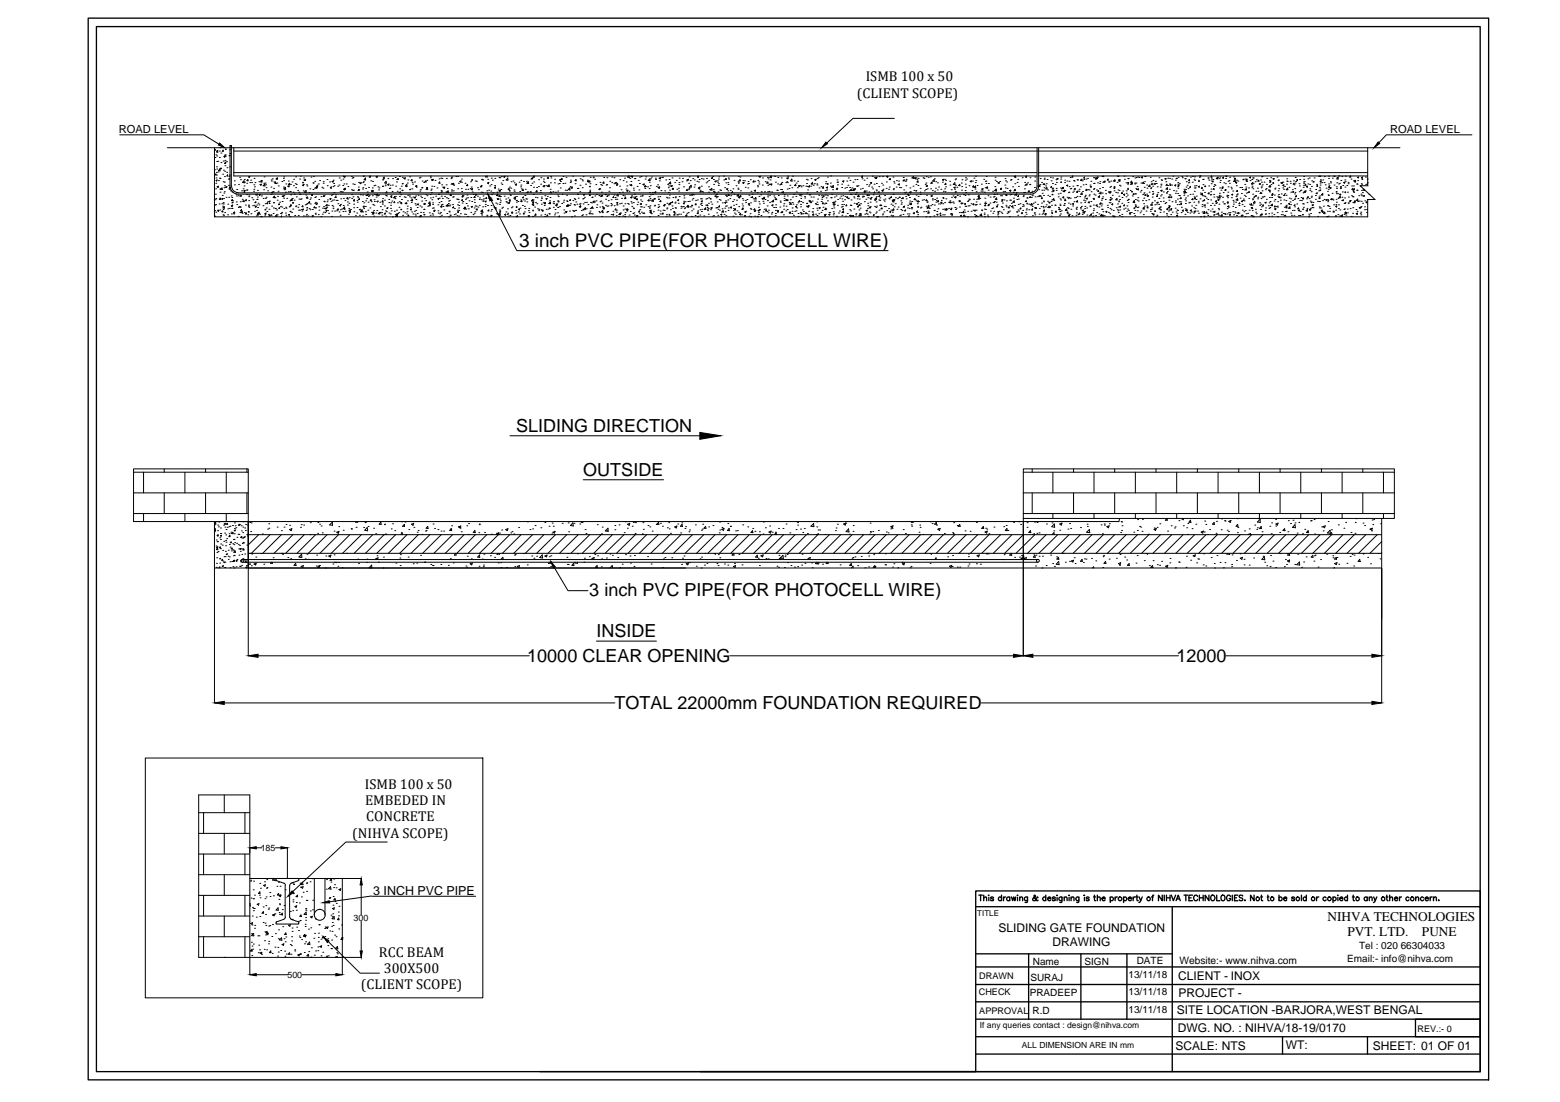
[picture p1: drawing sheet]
<svg xmlns="http://www.w3.org/2000/svg" width="297mm" height="210mm" viewBox="0 0 297 210" stroke-linecap="round" stroke-linejoin="round" font-family="sans-serif">
<defs><g id="words">
<text font-size="3.6" x="98.9" y="47">3 inch PVC PIPE(FOR PHOTOCELL WIRE)</text>
<g font-size="3.4">
<text x="98.3" y="82.4">SLIDING DIRECTION</text>
<text x="111.1" y="90.7">OUTSIDE</text>
<text x="112.2" y="113.5">3 inch PVC PIPE(FOR PHOTOCELL WIRE)</text>
<text x="113.6" y="121.4">INSIDE</text>
<text x="100.4" y="126.1">10000 CLEAR OPENING</text>
<text x="224" y="126.1">12000</text>
<text x="117" y="135">TOTAL 22000mm FOUNDATION REQUIRED</text>
</g>
<g font-size="2.7">
<text x="164.8" y="15.4">ISMB 100 x 50</text>
<text x="163.2" y="18.6">(CLIENT SCOPE)</text>
<text x="69.5" y="150.2">ISMB 100 x 50</text>
<text x="69.5" y="153.3">EMBEDED IN</text>
<text x="67.1" y="159.5">(NIHVA SCOPE)</text>
<text x="69.7" y="156.4">CONCRETE</text>
<text x="72.2" y="182.2">RCC BEAM</text>
<text x="73.1" y="185.3">300X500</text>
<text x="68.7" y="188.5">(CLIENT SCOPE)</text>
</g>
<g font-size="2.5">
<text x="252.8" y="175.4">NIHVA TECHNOLOGIES</text>
<text x="256.6" y="178.3">PVT. LTD.</text>
<text x="270.7" y="178.3">PUNE</text>
</g>
<text font-size="2.4" x="71.1" y="170.4">3 INCH PVC PIPE</text>
<g font-size="2.3">
<text x="190.1" y="177.5">SLIDING GATE FOUNDATION</text>
<text x="200.4" y="180.3">DRAWING</text>
<text x="224.4" y="186.7">CLIENT - INOX</text>
<text x="224.4" y="190">PROJECT -</text>
<text x="224.1" y="193.2">SITE LOCATION -BARJORA,WEST BENGAL</text>
<text x="224.3" y="196.6">DWG. NO. : NIHVA/18-19/0170</text>
<text x="223.8" y="199.9">SCALE: NTS</text>
<text x="244.8" y="199.9">WT:</text>
<text x="261.4" y="199.9">SHEET: 01 OF 01</text>
</g>
<g font-size="2.1">
<text x="22.6" y="25.4">ROAD LEVEL</text>
<text x="264.7" y="25.4">ROAD LEVEL</text>
</g>
<g font-size="1.9">
<text x="196.7" y="183.7">Name</text>
<text x="206.5" y="183.8">SIGN</text>
<text x="216.4" y="183.7">DATE</text>
<text x="224.6" y="183.5">Website:- www.nihva.com</text>
<text x="256.5" y="183.2">Email:- info@nihva.com</text>
<text x="258.8" y="180.7">Tel : 020 66304033</text>
<text x="196.1" y="189.6">PRADEEP</text>
<text x="196.2" y="186.8">SURAJ</text>
<text x="214.9" y="186.2">13/11/18</text>
<text x="214.9" y="189.5">13/11/18</text>
<text x="196.6" y="193.1">R.D</text>
<text x="214.9" y="192.9">13/11/18</text>
</g>
<g font-size="1.7">
<text x="49.6" y="162.1">185</text>
<text x="67.3" y="175.5">300</text>
<text x="54.7" y="186.3">500</text>
<text x="186.4" y="189.5">CHECK</text>
<text x="186.5" y="186.5">DRAWN</text>
<text x="186.5" y="193.2">APPROVAL</text>
<text x="269.9" y="196.5">REV.:- 0</text>
</g>
<g font-size="1.6">
<text x="186.6" y="195.8">If any queries contact : design@nihva.com</text>
<text x="194.6" y="199.6">ALL DIMENSION ARE IN mm</text>
</g>
<text font-size="1.5" x="186.1" y="174.4">TITLE</text>
</g></defs>
<!-- layer: 0 -->
<g fill="none" stroke="#000" stroke-width=".19">
<path d="M22.8 25.7h16l2.9 1.8M31.9 28.1h234.7M40.8 32.3h.1M40.8 28.1v13.2h219.6v-3.3h1.4l-2.8-2.6h1.4v-7.3M40.8 28.6l.2-.1-.1 .2-.1-.1M40.9 39.1h.1M40.9 30h.1M41 38h.1M41 37h.1M41 36h.1M41 39h.1M41.1 34.9h.1"/>
<path d="M41.1 37.8h.1M41.1 29.5h.1M41.1 33.1v.2h-.1zM41.1 33.9h.1M41.1 34.4l.2-.1v.2zM41.2 32.8h.1M41.2 31.8h.1M41.2 33.3h.1M41.3 29.7h.1M41.3 30.8h.1M41.3 32.2h.1M41.3 28.7h.1"/>
<path d="M41.3 35.6h.1M41.4 28.7l.1 .3-.3-.1zM41.5 30.7h.1M41.5 32.8h.1M41.6 35.7l-.2-.1 .2-.1v.2M41.6 34.4h.1M41.6 32.5l.3-.3v.3zM41.7 38.8h.1M41.7 37.9h.1M41.8 28.8h.1M41.8 30h.1M41.8 33.9h.1"/>
<path d="M41.8 38l.2-.2v.2zM41.9 37.7h.1M41.9 36h.1M41.9 40h.1M41.9 36.6h.1M41.9 34h.1M41.9 28.1h.1M41.9 32.1h.1M41.9 32.1l.2-.1-.1 .2zM42 32.1h.1M42.1 31h.1M42.1 29.2h.1"/>
<path d="M42.2 38.8h.1M42.2 37.9l.2-.1v.2zM42.3 35.8v.3h-.3zM42.3 37.2h.1M42.4 33.2h.1M42.4 39.3h.1M42.4 39.6l.3-.2v.3zM42.5 39.9h.1M42.5 30.7h.1M42.5 34.6h.1M42.5 38.6h.1M42.5 28.6v.2h-.2z"/>
<path d="M42.5 38.8h.1M42.5 32.4h.1M42.6 37.8h.1M42.6 36.8h.1M42.7 35.8h.1M42.7 34.7h.1M42.7 36.5h.1M42.7 33.6h.1M42.7 35.4h.1M42.7 29.6h.1M42.7 31.1l.2-.1 .1 .1zM42.8 32.6h.1"/>
<path d="M42.8 30.6h.1M42.8 31.6h.1M42.9 29.5h.1M42.9 30.9h.1M42.9 29.7l-.3 .1M42.9 29.7l-.1 .3-.1-.2M42.9 28.5h.1M42.9 29.7h.1M43 35.7h.1M43 35.6l.2-.1-.1 .2zM43 37.6h.1M43.1 30.8h.1"/>
<path d="M43.2 32.8h.1M43.2 31.9h.1M43.3 33.3l.1 .2h-.2zM43.4 39.8h.1M43.4 38.9h.1M43.5 35.3h.1M43.5 34.1h.1M43.5 37.6h.1M43.6 29.7h.1M43.6 33.6h.1M43.6 36.1h.1M43.7 29.6h.1"/>
<path d="M43.7 35.7h.1M43.7 39.7h.1M43.7 28.5h.1M43.7 31.8h.1M43.8 29.2h.1M43.8 35.7l-.2 .1h.2v-.1M43.8 27.8v7.6a1.54 1.54 0 0 0 1.5 1.6M43.8 33.3v.1M43.8 27.7l.3 .1h-.3M43.9 36.4h.1M44 37.3h.1M44.1 39.3h.1"/>
<path d="M44.1 27.8v7.7M44.1 39.7h.1M44.1 39.1h.2l-.1 .1zM44.1 35.4a1.25 1.25 0 0 0 1.2 1.3M44.1 37.6h.1M44.1 38.6h.1M44.2 36.6h.1M44.2 39.7h.1M44.2 38.6h.1M44.2 38l.1 .2h-.2zM44.3 38.3h.1M44.5 28.1v5.4h153"/>
<path d="M44.5 32.9h153M44.5 28.8h215.9M44.6 34.4h.1M44.6 35.2h.1M44.9 36.9h.1M45 38.5h.1M45 37.3h.1M45.1 39h.1M45.1 36.1h.1M45.3 36.7h150.9M45.4 39.5h.1M45.4 37.3h.1"/>
<path d="M45.4 35.2h.1M45.5 39.4h.1M45.6 33.8h.1M45.7 37.4h.1M45.7 39.5h.1M45.7 39.4h.1M45.7 38.4h.1M45.8 37.4h.1M45.8 37.2h.1M45.8 34.2h.1M46 36.4h.1M46 39.9v.3h-.2z"/>
<path d="M46.1 38h.1M46.2 38.3h.1M46.2 34.7l.3-.3v.4zM46.3 36h.1M46.4 36.4l.3-.1-.1 .2zM46.4 36.6h.1M46.5 35.4h.1M46.5 38.4h-.2l.2-.2v.2M46.5 34.2h.1M46.6 34.7h.1M46.7 39.1h.1M46.7 38.1l.2-.1-.1 .3z"/>
<path d="M46.9 36.2h.1M47 37.1h.1M47 34.9h.1M47 36.2h.1M47.2 34.2v.2h-.2zM47.3 39.2h.1M47.3 39.3h.1M47.3 39.1h.1M47.3 33.7l.3-.1-.1 .2zM47.4 38.2h.1M47.4 37.5h.1M47.4 37.2h.1"/>
<path d="M47.4 39.5h.1M47.6 34.8h.1M47.7 34.3h.1M47.9 34.8h.1M47.9 37.7h.1M48.1 39.2h.1M48.2 38h.1M48.3 36.4h.1M48.3 35.2h.1M48.3 36.1h.1M48.4 34h.1M48.4 39.1h.1"/>
<path d="M48.5 35.6h.1M48.5 34.8h.1M48.5 38.6l.2-.2v.2zM48.6 39.4l.2-.1-.1 .2zM48.8 37l-.1 .1 .3 .1v-.2M48.9 39.1h.1M48.9 38h.1M49 37.5h.1M49 36.3h.1M49.1 39.5h.1M49.1 38.7h.1M49.3 39h.1"/>
<path d="M49.3 34.6h.1M49.3 37.1l.3-.1-.1 .2zM49.5 35.2l.3-.1-.1 .2zM49.7 34.4h.1M49.8 37.3h.1M49.9 34.4v.3h-.3zM50.1 39.2h.1M50.1 37.8h.1M50.1 35.4l.3-.3v.3zM50.2 36.1h.1M50.2 34.9h.1M50.3 33.7h.1"/>
<path d="M50.4 39.9h.1M50.4 40h.1M50.5 38.8h.1M50.5 34.9h.1M50.5 37.8h.1M50.6 35.2h.1M50.7 37.6h.1M50.7 35.8h.1M50.7 39.6h.1M50.9 38.6l.1 .2h-.2zM51 38.4h.1M51 36.4h.1"/>
<path d="M51.2 39.9h.1M51.2 38.4l.2-.1-.1 .2zM51.3 38.8h.1M51.6 37h.1M51.6 35.6h.1M51.6 34.3h.1M51.7 34.5h.1M51.7 39.3h.1M51.8 34.1h.1M51.8 36.7l-.1-.1h.3l-.1 .1M52 36.5h.1M52 37.6l.3-.2v.3z"/>
<path d="M52.1 39.6h.1M52.1 38.6h.1M52.1 37.5h.1M52.1 35.9h.1M52.1 34.7h.1M52.4 37.7h.1M52.4 39.7h.1M52.5 35h.1M52.5 34.7v.2h-.2zM52.6 34.1h.1M52.6 34l.3-.1-.1 .2zM52.6 40h.1"/>
<path d="M52.7 34.9h.1M52.8 38.1h.1M52.9 37.4h.1M52.9 36.4h.1M53 35.4h.1M53.1 39.7l.2-.1-.1 .1zM53.2 38.8v.2h-.2zM53.2 38.5h.1M53.4 39.3h.1M53.7 39.4h.1M53.7 34.6h.1M53.7 37.4h.1"/>
<path d="M53.7 38.4h.1M53.8 37.4l.2-.1v.2zM54 35.6h.1M54 34h.1M54 37.7h.1M54 34.4h.1M54 33.7h.1M54 37.3h.1M54 39.7h.1M54 36l.3-.3 .1 .3zM54.1 36.1h.1M54.3 36.6h.1"/>
<path d="M54.4 39.5h.1M54.4 35h.1M54.5 39.7h.1M54.6 37.8h.1M54.8 35.5l.3-.1-.1 .2zM54.9 36.5h.1M54.9 34.5h.1M55.1 39.4h.1M55.1 34.9l.1 .2h-.3zM55.2 38.3h.1M55.3 39.2h.1M55.3 36.5h.1"/>
<path d="M55.3 38.2h.1M55.3 35.1h.1M55.4 37.1h.1M55.4 39v.2h-.1zM55.6 34.7h.1M55.6 37.9l.1 .3-.3-.1zM55.7 37.8h.1M55.7 38.6h.2l-.1 .1zM55.7 39.8h.1M55.8 36.6h.1M55.9 35.4h.1M55.9 34.1h.1"/>
<path d="M56 38.1h.1M56 37h.1M56.2 35h.1M56.3 39.4h.1M56.3 33.7h.1M56.3 35.8h.1M56.3 39.2h.1M56.4 37.5h.1M56.4 35.1h.1M56.7 36.3h.1M56.7 39.5h.1M56.9 39h.1"/>
<path d="M56.9 36.6h.1M56.9 37.9h.1M57.1 34.1h.1M57.1 37h.2M57.2 38h.1M57.2 33.6h.1M57.3 37.9h.1M57.4 39.9h.1M57.6 39.9l.2-.1-.1 .2zM57.6 34.8h.1M57.6 34.7h.1M57.6 39.2l.1 .2h-.2z"/>
<path d="M57.7 36.4h.1M57.8 35.1h.1M57.8 35.1v.3l-.2-.1zM57.8 33.9h.1M57.9 34.3l.3-.1-.1 .2zM58.1 39h.1M58.2 37.2h.1M58.3 36.3l-.3 .3h.3v-.3M58.3 38.9h.1M58.3 37.6l.2-.1-.1 .2zM58.4 35.2h.1M58.4 39.8h.1"/>
<path d="M58.4 39.5h.1M58.4 38.8h.1M58.4 35.4h.1M58.5 37.7h.1M58.8 36.7h.1M58.9 39.7h.1M59 38.4v.3l-.3-.1zM59 38h.1M59 36h.1M59 39.9h.1M59.1 38.8h.1M59.1 37.7h.1"/>
<path d="M59.2 33.7h.1M59.3 37.2l.2-.2v.2zM59.5 39.9h.1M59.6 36.1h.1M59.6 34.8h.1M59.6 34.9h.1M59.7 33.6h.1M59.9 35.8h.1M59.9 39.4v.2h-.1zM59.9 37.6h.1M59.9 38.7h.1M59.9 34.5h.1"/>
<path d="M60 39.6h.1M60.1 38.6h.1M60.1 39.6h.1M60.1 37.5h.1M60.1 35.8l.3-.1-.1 .2zM60.2 38.9l.2-.1-.1 .2zM60.3 38.7h.1M60.4 35.3h.1M60.4 35.4l.1 .2h-.3zM60.6 35h.1M60.7 38h.1M60.7 39.4h.1"/>
<path d="M60.9 34.4h.1M61.1 37.5h.1M61.3 35.7h.1M61.4 39.7h.1M61.5 35.8h.1M61.5 34.6h.1M61.5 34.9h.1M61.6 39.4h.1M61.7 38.3h.1M61.7 37.3h.1M61.8 39.7h.1M61.8 38.4h.1"/>
<path d="M61.8 37.4l-.1-.2-.2 .2 .3 .1M62.1 39.6l.1 .2h-.2zM62.2 39.6h.1M62.3 38.4h.1M62.3 34.2h.1M62.3 38.9v.3h-.3zM62.3 35.4h.1M62.3 38.1h.1M62.5 39.1h.1M62.8 34.7h.1M62.8 37.9l.2-.1-.1 .2zM63 38.3h.1"/>
<path d="M63.1 37.2h.1M63.1 35.6v.2h-.2zM63.2 39.1h.1M63.2 34.6l.3-.1-.1 .2zM63.3 37.1h.1M63.3 38.1h.1M63.4 39.4h.1M63.4 39.7h.1M63.4 35.5h.1M63.4 34.3h.1M63.5 35h.1M63.6 38.1h.1"/>
<path d="M63.6 36.7h.1M63.6 35.4h.1M63.9 37.1h.1M64 37.4v.2h-.2l.2-.1M64 38.2h.1M64.2 38.2h.1M64.2 39.9l.2-.1v.2zM64.3 35.5h.1M64.3 38.8h.1M64.5 35.2h.1M64.6 33.9h.1M64.7 39.1h.2l-.1 .1z"/>
<path d="M64.8 36.5h.1M64.8 39.9h.1M64.8 38.9h.1M64.9 37.9h.1M64.9 34.3h.1M65 36.5h.1M65.1 39.8h.1M65.2 36.6h.1M65.3 35.3h.1M65.3 34.1h.1M65.3 39.1h.1M65.4 37.8h.1"/>
<path d="M65.4 33.5l.3 .1v-.1M65.4 36.1l.3-.1-.1 .2zM65.5 35h.1M65.5 39.9h.1M65.5 33.8h.1M65.6 39.4v.3h-.3zM65.7 38.2h.1M65.7 35.8l.1 .3h-.3zM65.9 35h.1M66.2 39.1h.1M66.2 38.5h.1M66.2 37.9h.1"/>
<path d="M66.2 37.6v.2h-.2zM66.2 35.5h.1M66.4 39.7h.1M66.4 38.7h.1M66.5 37.7h.1M66.7 39.9h.1M66.9 33.6h.1M66.9 36.1h.1M67 37.8h.1M67 37.1h.1M67 33.9h.1M67.1 36.3h.1"/>
<path d="M67.2 35h.1M67.2 37.5h.1M67.2 33.8h.1M67.3 36.2h.1M67.3 38.1l.2-.1-.1 .2zM67.3 38.9h.1M67.3 38.3h.1M67.3 39.6h.1M67.5 35.1h.1M68 39.5h.1M68 38.2h.1M68 38.5h.1"/>
<path d="M68.1 37.5h.1M68.1 37.7h.1M68.2 36.1h.1M68.2 35.6h.1M68.3 34.7h.1M68.3 38l.1-.2v.2zM68.4 36.1v.2h-.2zM68.4 39.9h.1M68.5 39.9h.1M68.5 34.9l.3-.1-.1 .2zM68.6 37.1h.1M69 38.4h.1"/>
<path d="M69 37.2h.1M69 36h.1M69.1 34.8h.1M69.1 35.8h.1M69.1 33.6h.1M69.2 39.3h.1M69.2 39.4l.2-.1-.1 .2zM69.2 34.6h.1M69.2 33.6h.1M69.2 39.7h.1M69.3 38.6h.1M69.4 35.2h.1"/>
<path d="M69.6 39.3h.1M69.6 33.9v.4l-.3-.1zM69.6 38.3h.1M69.6 35.9h.1M69.7 37.2h.1M69.8 37.8h.1M69.9 36.6h.1M69.9 37.1l.2-.1-.1 .2zM70.1 38.5h.1M70.1 37.4h.1M70.2 35.7h.1M70.3 37.2h.1"/>
<path d="M70.4 39.6h.1M70.5 33.5l-.2 .2h.3l-.1-.2M70.6 34.4h.1M70.6 38l.1 .2h-.2zM70.7 38.4h.1M70.7 36.4l.3-.1-.1 .2zM70.8 36.5l.2-.2 .1 .2zM70.9 37.3h.1M70.9 35.8h.1M70.9 34.6h.1M71 38.9h.1M71.2 39.1h.1"/>
<path d="M71.2 35.4h.1M71.2 38h.1M71.3 37h.1M71.3 38.4h.1M71.4 35.3h.1M71.6 37.5h.1M71.6 33.7l.3-.1-.1 .2zM71.8 37l-.2 .2h.3v-.2M71.8 38.4l.2-.1-.1 .2zM72 37.3h.1M72 35.6h.1M72.1 37.2h.1"/>
<path d="M72.1 36.2h.1M72.2 35.8h.1M72.3 38.5h.1M72.4 39.4h.1M72.8 39.9h.1M72.8 38.9h.1M72.8 38.6h.1M72.8 35.5h.1M72.8 37.8h.1M72.8 34.3h.1M72.9 35.5h.1M72.9 38.2v.2h-.1z"/>
<path d="M72.9 34.1h.1M73.1 33.7l.1 .3-.2-.1zM73.2 39.2h.1M73.2 38.1h.1M73.3 35.4h.1M73.3 35h.1M73.4 37.2h.1M73.5 36.7l.1-.2 .1 .2M73.5 34.5l.1 .4-.3-.1zM73.6 37.3h.1M73.6 39.7l.3-.1-.1 .1zM73.8 35.2l.3-.2-.1 .3z"/>
<path d="M73.9 34h.1M74 38h.1M74 38.6h.1M74.1 35.9h.1M74.2 35.8h.1M74.3 35.3h.1M74.4 39.7h.1M74.4 39.1h.1M74.4 38.6h.1M74.4 37.4l.2-.1-.1 .2zM74.5 37.6h.1M74.6 38.3h.1"/>
<path d="M74.7 36.5h.1M74.7 35.2h.1M74.7 34h.1M75.1 38.4l.1 .2h-.2zM75.2 37.4v.3h-.2zM75.2 37.8h.1M75.3 33.8h.1M75.3 37.4h.1M75.3 35.5h.1M75.5 34.7h.1M75.6 34.2l.2-.2v.2zM75.6 36.4h.1"/>
<path d="M75.7 38.6h.1M76 39.5h.1M76 38.4h.1M76.1 37.4h.1M76.1 33.6h.1M76.1 36h.1M76.1 36.7l-.1-.1h.3l-.1 .1M76.3 38.6h.2l-.1 .1zM76.3 39.9h.1M76.3 37.1h.1M76.4 38.8h.1M76.4 35.5h.1"/>
<path d="M76.4 38h.1M76.5 36.2h.1M76.6 35h.1M76.6 36.3h.1M76.6 33.8h.1M76.9 34l.3-.1-.1 .2zM76.9 37.5h.1M77.1 38.7h.1M77.2 37.6h.1M77.3 35.5h.1M77.3 38.7h.1M77.4 38.6v.2h-.2z"/>
<path d="M77.5 35.1v.4l-.3-.1zM77.5 39.8h.1M77.5 39.3h.1M77.5 34.9h.1M77.6 38.3h.1M77.6 37.2h.1M77.7 34.3h.1M78 37.5h.1M78 37.2h.1M78 36.1h.1M78 33.7h.1M78.1 39.6h.1"/>
<path d="M78.1 39.9l.2-.1v.2zM78.3 37.7h.1M78.3 38.2l.2-.2 .1 .3zM78.3 38.6h.1M78.4 36h.1M78.4 34.2l.1 .2h-.2zM78.5 34.7h.1M78.6 35.1h.1M78.6 37.5h.1M78.9 37.6l.2-.1-.1 .2zM78.9 34.7h.1M79 38.8h.1"/>
<path d="M79.1 35.5l.3-.2-.1 .3zM79.1 39.1h.1M79.1 37.3h.1M79.2 38h.1M79.3 35.6h.1M79.4 39.5h.1M79.6 37.2h.1M79.6 38.8l.1 .2h-.2zM79.8 33.9h.1M80 39.2h.1M80 36.4h.1M80 33.8h.1"/>
<path d="M80 36.1h.1M80.1 37.4h.1M80.2 39.4h.1M80.3 38.3h.1M80.3 37.6h.1M80.3 35.8h.1M80.3 35.7h.1M80.4 34.5h.1M80.7 38.8h.1M80.7 34.7h.1M80.7 39.9h.1M80.8 38.8h.1"/>
<path d="M80.8 38.9l.2-.1-.1 .2zM80.8 37.8h.1M81.1 38.2h.1M81.1 37.1h.1M81.1 34.4v.3h-.2zM81.2 35.7h.1M81.3 34.4h.1M81.3 37.3h.1M81.4 35.8v.3h-.3zM81.4 39.3h.1M81.6 38.7l.3-.2v.3zM81.7 39.2l.2-.2v.2z"/>
<path d="M81.8 38.9h.1M81.9 37.1h.1M81.9 37.7h.1M81.9 33.9h.1M81.9 33.6h.1M82 36.2h.1M82.1 36h.1M82.2 36.7h.1M82.2 35.5h.1M82.2 34.2h.1M82.2 34.3l.3-.2-.1 .3zM82.2 38h.1"/>
<path d="M82.3 39.7h.1M82.4 38.6h.1M82.4 38.9h.1M82.4 37.6h.1M82.5 39.6h.1M82.6 35.5h.1M82.8 34.4h.1M83 37.4h.1M83.2 35.8h.1M83.4 39h.1M83.4 37.9l.2-.1-.1 .2zM83.6 37h.1"/>
<path d="M83.6 38.6h.1M83.6 34.1h.1M83.6 37.7h.1M83.7 34.7l.1 .2h-.2zM83.9 39.4h.1M83.9 33.9h.1M83.9 39.4l.2-.2v.2zM84 38.4h.1M84 36.6h.1M84 36.3h.1M84 37.4h.1M84 39h.1"/>
<path d="M84.1 36.4h.1M84.1 35.2h.1M84.1 34h.1M84.2 38.9h.1M84.2 37.8h.1M84.3 35.6h.1M84.4 39.3h.1M84.4 35.8l.3-.2-.1 .3zM84.5 40h.1M84.7 37.4h.1M84.9 36.6h.1M84.9 35.2h.1"/>
<path d="M85 37.7h.1M85 34h.1M85.2 35.9h.1M85.2 39v.3l-.3-.1zM85.2 39.1h.3l-.1 .1zM85.3 37.8h.1M85.3 36.4l.1 .3-.3-.1zM85.4 38.8h.1M85.4 38.3h.1M85.5 39.2h.1M85.6 38.2h.1M85.6 37.1h.1"/>
<path d="M85.7 39.1h.1M85.9 35.1h.1M85.9 34h.1M85.9 33.8h.1M85.9 37v.2h-.1zM86 36.2h.1M86 36.4h.1M86 35h.1M86 33.7h.1M86.2 37.5h.1M86.2 39h.1M86.2 39.6l.1-.2 .1 .2z"/>
<path d="M86.3 37.5h.1M86.3 36.4h.1M86.4 35.3h.1M86.4 34.9v.2h-.2zM86.5 39.7h.1M86.8 33.6h.1M86.9 37.9h.1M87.1 39h.1M87.2 38h.1M87.2 36h.1M87.2 33.6h.1M87.3 34.9h.1"/>
<path d="M87.3 38.5h.1M87.3 39.6h.1M87.4 39.1h.1M87.5 34.6l.3-.2-.1 .3zM87.8 35.9h.1M87.9 34.7h.1M87.9 34.1h.1M87.9 38.1l.2-.1-.1 .2zM87.9 36.5h.1M88 37.5h.1M88 38.7h.1M88.1 38.4h.1"/>
<path d="M88.1 37.2l-.1 .2 .2 .1v-.3M88.2 37.3h.1M88.5 39.5h.1M88.5 39.5v.3l-.2-.1zM88.5 34.9h.1M88.6 39.6v.2h-.2zM88.6 38h.1M88.6 36.1h.1M88.7 39.8h.1M88.8 37.7h.1M88.8 38.8h.1M88.9 37.2h.1"/>
<path d="M89 39.2h.1M89 35.1l.1 .3-.3-.1zM89.1 37.7h.1M89.1 36.1h.1M89.2 39.8h.1M89.3 38.3h.1M89.5 35.9h.1M89.6 34.6h.1M89.6 37.6h.1M89.7 35.6h.1M89.7 39.4l.2-.1v.2zM89.7 36.1l.3-.2-.1 .3z"/>
<path d="M89.8 34.4h.1M89.8 38.4h.1M89.8 34.2h.1M89.9 36.6h.1M90.1 37h.1M90.3 39.6h.1M90.3 38h.1M90.3 38.6h.1M90.4 37.5h.1M90.4 37.5v.1h-.2zM90.5 39.2h.1M90.5 34.5h.1"/>
<path d="M90.5 37.1l.2-.1-.1 .2zM90.7 39.3h.1M90.7 34.5h.1M90.8 40l-.1-.1 .1-.1 .1 .2M90.9 37.4h.1M90.9 35.8h.1M91 39.4h.1M91.1 36.1h.1M91.3 38h.1M91.3 39.1h.1M91.3 37.7h.1M91.6 36.6h.1"/>
<path d="M91.6 38h.1M91.6 35.4h.1M91.7 34.1h.1M91.7 35.4v.2h-.2zM91.8 34.2h.1M91.8 36.6h.1M91.8 40l.1 .3-.3-.1zM91.9 39.4h.1M91.9 34.3h.1M91.9 38.3h.1M92 37.3h.1M92 38.1h.1"/>
<path d="M92.1 37.9h.1M92.4 39.4h.1M92.4 38.4l.2-.1-.1 .2zM92.4 38.9h.1M92.6 33.5l-.2 .2h.4l-.1-.2M92.6 37.6l.1 .2h-.2zM92.7 36.4h.1M92.7 37.1h.1M92.8 39.1h.1M92.8 34.9l.3-.2-.1 .3zM92.9 34.1h.1M92.9 37.7h.1"/>
<path d="M93 36.2h.1M93.2 37.7h.1M93.2 35.4h.1M93.5 37.7h.1M93.5 36.4h.1M93.5 39.1h.1M93.5 35.2h.1M93.5 38.1l4.9 9.6h70.7M93.5 38.1h.1M93.5 33.9h.1M93.6 37.1h.1M93.6 39.9h.1"/>
<path d="M93.6 38.2h.1M93.8 34.3h.1M93.8 36.7h.1M94 39.4h.1M94.2 35.3h.1M94.2 34h.1M94.3 35.6v.2h-.2zM94.3 39.8h.1M94.4 38.7h.1M94.4 39.5v.2l-.2-.1h.2M94.6 36.6h.1M94.6 37.8h.1"/>
<path d="M94.6 38.8h.1M94.7 37l-.2 .2 .3 .1v-.3M94.9 36h.1M94.9 37.8v.2h-.2zM95 37.4l.2-.1-.1 .2zM95 36.3h.1M95 33.8h.1M95 36.4l.3-.2-.1 .3zM95.1 40h.1M95.1 38.9h.1M95.2 37.9h.1M95.2 33.9h.1"/>
<path d="M95.2 37.5h.1M95.2 38.6h.1M95.3 38.3h.1M95.3 37.4h.1M95.4 36.1h.1M95.4 34.9h.1M95.4 33.6h.1M95.5 39.7h.1M95.6 35.1h.1M95.7 39.5h.1M95.7 34.4h.1M95.9 33.7l.3-.1-.1 .2z"/>
<path d="M96 37.4h.1M96.3 37.9h.1M96.3 38.4h.1M96.4 34.3l.3-.3v.3zM96.5 38.5h.1M96.5 33.7h.1M96.6 39.8h.1M96.7 38.7h.1M96.7 37.7h.1M96.8 38.6h.3l-.1 .1zM96.9 36.3h.1M96.9 35.8l.1 .3h-.2z"/>
<path d="M97 38.3h.1M97 36.4h.1M97 35.6h.1M97.1 37.1h.1M97.1 38v.2h-.1zM97.2 37.2h.1M97.3 35.8h.1M97.3 34.6h.1M97.4 39.6h.1M97.5 39.4h.1M97.7 34.5h.1M97.9 36.2h.1"/>
<path d="M97.9 37.7l.2-.2 .1 .3zM97.9 34.8h.1M97.9 36.4h.1M98 38h.1M98.1 35.2l.3-.2-.1 .3zM98.3 39.5h.1M98.3 39.3h.1M98.3 38.2h.1M98.3 37.5h.1M98.3 38.5h.1M98.6 38.4h.1M98.7 39.9l.2-.1v.2z"/>
<path d="M98.8 34.7h.1M99 36.5h.1M99 39.7h.1M99.1 38.1h.1M99.1 35.6h.1M99.2 34.4h.1M99.2 35.2h.1M99.2 38.4l.1-.2 .1 .2zM99.3 36h.1M99.5 39.1h.1M99.5 37.6l.2-.1-.1 .2zM99.6 36.1v.2h-.2z"/>
<path d="M99.6 38h.1M99.7 34.6h.1M99.9 39.3h.1M99.9 38.3h.1M99.9 37.2h.1M100 39.7h.1M100 36.1h.1M100.1 37.9h.1M100.2 34.5h.1M100.3 37.9h.1M100.3 38.5h.1M100.3 34.9l.3-.3 .1 .4z"/>
<path d="M100.4 36.7l-.1-.1 .3-.1-.1 .2M100.7 39.7h.1M100.9 36.6h.1M101 36.6h.1M101 35.3h.1M101.1 34.1h.1M101.2 38.3l.3-.3v.3zM101.2 34l.3-.1-.1 .2zM101.3 38.1h.1M101.3 34.9h.1M101.3 38.9l.2-.1v.2zM101.4 38.6l.2-.2v.2z"/>
<path d="M101.5 39.1h.1M101.5 38.9h.1M101.5 38.1h.1M101.5 37h.1M101.6 35.7h.1M101.6 34.7h.1M101.7 33.5l.1 .2h-.3zM101.8 39.4h.1M101.9 37.6h.1M102 38.6h.1M102.2 35.7h.1M102.2 38.8h.1"/>
<path d="M102.2 36.3l.1 .2h-.2zM102.3 37.7h.1M102.3 39.8h.1M102.5 35.5h.1M102.6 34.2h.1M102.6 39.9h.1M102.9 36.3h.1M102.9 36.6h.1M102.9 35.1h.1M103 38.2h.1M103 33.9h.1M103 39.9h.1"/>
<path d="M103.1 38.9h.1M103.1 37.5h.1M103.1 37.8h.1M103.4 38.6h.1M103.4 35.5l.3-.2-.1 .3zM103.4 34.5h.1M103.5 34.1h.1M103.6 38.6h.1M103.6 39.1h.1M103.6 34.7h.1M103.7 37.3h.1M103.8 38.6l.1 .2h-.2z"/>
<path d="M103.9 35.4h.1M104 37.9l.2-.1-.1 .2zM104 39.9h.1M104.2 37.4h.1M104.3 35.5l.2-.3 .1 .3zM104.3 35.3h.1M104.4 39.8h.1M104.4 33.7v.3l-.2-.1zM104.5 38.8l.3-.3v.3zM104.5 39.6h.1M104.6 39.7h.1M104.6 38.3h.1"/>
<path d="M104.7 38.7h.1M104.7 37.6h.1M104.7 36.7l.2-.2v.2M104.8 36.1h.1M104.8 34.8h.1M104.8 33.6h.1M104.8 36.7h.1M104.9 33.9h.1M105.3 36.5h.1M105.3 38.7h.1M105.4 39.5h.1M105.4 38.4h.1"/>
<path d="M105.4 38.8h.1M105.6 34.8h.1M105.6 34.1h.1M105.7 39.9h.1M105.7 36.6h.1M105.8 39.1l.2 .1v-.1h-.2M105.9 39l.2-.2v.2zM106.2 38.3h.1M106.2 39.5h.1M106.2 37.2h.1M106.2 36.4h.1M106.2 38.5h.1"/>
<path d="M106.2 35h.1M106.3 37.5h.1M106.3 38.3h.1M106.5 35h.1M106.5 39.4h.1M106.5 34.3l.3-.2-.1 .3zM106.7 35.8h.1M106.7 34.6h.1M107 38.8h.1M107 37h.1M107 34v.2h-.2zM107.2 35h.1"/>
<path d="M107.2 33.6h.1M107.3 38.5h.1M107.3 38.1h.1M107.3 40h.1M107.6 34.9h.1M107.6 36.2h.1M107.8 33.8h.1M107.9 39.3h.1M107.9 37.2h.1M107.9 38.3h.1M107.9 36.3h.1M108 38.4h.1"/>
<path d="M108 39.2h.1M108.1 39v.3h-.2zM108.1 39.2l.2-.2 .1 .2zM108.2 36.1l.3-.3v.4zM108.4 38.1l.3-.1-.1 .2zM108.5 39.1h.1M108.6 35.5h.1M108.6 34.7h.1M108.6 38.8h.1M108.6 34.3h.1M108.7 34.6h.1M108.7 35.8l.3-.2-.1 .3z"/>
<path d="M109 33.6h.1M109.1 38.2h.1M109.3 39h.1M109.3 37.8h.1M109.4 39.1h.1M109.5 38h.1M109.5 35h.1M109.6 38.5h.1M109.7 34.2v.2h-.2zM109.8 38.9h.1M109.9 35.9h.1M110 37h.1"/>
<path d="M110.1 35.9h.1M110.1 37.7h.1M110.3 38.9h.1M110.3 39.4l.2-.1v.2zM110.4 36.5h.1M110.4 39.4l.2-.2v.2zM110.4 35.3h.1M110.5 38.8h.1M110.5 34.1h.1M110.8 34.2h.1M110.9 35.8h.1M110.9 34.4h.1"/>
<path d="M110.9 37.9h.1M111 39.9h.1M111 38.8h.1M111 40h.1M111 33.6h.1M111.1 37.8h.1M111.1 37.1l.2-.1-.1 .2zM111.2 39.8l.2-.2 .1 .3zM111.3 37.6h.1M111.3 38.6h.1M111.5 35.1h.1M111.6 39.8h.1"/>
<path d="M111.7 38.6h.1M111.8 34.3h.1M111.8 34.5l.3-.1-.1 .3zM112 39h.1M112.1 36.7l.3-.3v.3M112.2 35.5h.1M112.3 35.6h.1M112.3 36.2h.1M112.3 34.4v.3h-.2zM112.3 35h.1M112.3 37l.1 .2h-.2zM112.4 39.7h.1"/>
<path d="M112.4 33.8h.1M112.4 38.6h.1M112.6 39.7h.1M112.6 38.6h.1M112.6 39.6l.2-.2v.2zM112.7 37.6h.1M112.8 37.6h.1M112.8 39.7h.1M112.9 33.9h.1M112.9 38.4l.2-.1v.2zM113 38.6h.1M113 33.7h.1"/>
<path d="M113.2 38.5h.1M113.2 34.1h.1M113.3 37.3h.1M113.4 35.2h.1M113.5 38.3h.1M113.6 39.5h.1M113.6 37h.1M113.7 39h.1M114 37.2h.1M114 36.1l.3-.2-.1 .2zM114.2 39.4h.1M114.2 36h.1"/>
<path d="M114.2 38.4h.1M114.2 34.7h.1M114.3 37.4h.1M114.4 35.2h.1M114.4 38.3h.1M114.5 36.6h.1M114.6 37.2h.1M114.6 35.3h.1M114.6 37.2v.3l-.1-.1zM114.6 38.7h.1M114.7 39.4h.1M114.8 39.6l.2-.1v.2z"/>
<path d="M115 33.8h.1M115 34.7v.2h-.2zM115 39.6v.2h-.1zM115.2 37.1h.1M115.3 37.1h.1M115.3 39.1h.1M115.3 38h.1M115.4 35.2h.1M115.5 35.2h.1M115.6 39.3h.1M115.6 33.9h.1M115.6 37.4l.2-.1-.1 .2z"/>
<path d="M115.8 39.2h.1M115.8 38.2h.1M115.9 37.2h.1M115.9 36.4h.1M116.1 35.8h.1M116.1 34.5h.1M116.3 39.2h.1M116.3 38.8h.1M116.4 38h.1M116.5 39h.1M116.5 33.7h.1M116.5 34.8h.1"/>
<path d="M116.8 37.5l.1 .1h-.2zM116.9 37.2h.1M116.9 35h.1M116.9 33.9h.1M117 39.2h.1M117.1 37.6h.1M117.1 34.8l.3-.1-.1 .3zM117.2 38h.1M117.2 39.8l.1 .2-.2-.1zM117.4 35.3h.1M117.4 39h.1M117.4 38.6h.2v.1z"/>
<path d="M117.5 38h.1M117.5 39h.1M117.6 34.9v.2h-.2zM117.7 37v.3h-.2zM117.9 36.7h.1M118 38.8h.1M118 35.5h.1M118 34.2h.1M118.3 36.1h.1M118.3 38.7h.1M118.3 37.8h.1M118.5 36.6h.1"/>
<path d="M118.6 37.2h.1M118.6 40h.1M118.6 39.2h.1M118.6 34.4h.1M118.9 33.9h.1M118.9 37.3h.1M119 38.8h.1M119 39.8h.1M119 37.7h.1M119.1 37.6v.2h-.2zM119.2 36h.1M119.2 34.7h.1"/>
<path d="M119.3 39.9l.2-.1v.2zM119.3 36.4l.3-.2-.1 .2zM119.4 35.4h.1M119.5 39.9h.1M119.5 38.8h.1M119.5 40v.2h-.1zM119.7 38.9h.1M119.7 33.5l-.2 .2 .3 .1v-.3M119.8 36.4h.1M119.9 35.2h.1M119.9 34h.1M120 37.6l.3-.1-.1 .2z"/>
<path d="M120.1 33.6h.1M120.1 38.4h.1M120.1 34.6h.1M120.2 33.6h.3l-.1 .2zM120.3 38.7h.1M120.3 37.3h.1M120.3 35.1v.3l-.2-.1zM120.3 37.5h.1M120.3 39.3h.1M120.6 39.6h.1M120.6 38.6h.1M120.6 35.8h.1"/>
<path d="M120.6 37.5h.1M120.6 39.7h.1M120.6 36.2h.1M120.8 37h.1M120.8 34h.1M120.9 34h.1M121 37.5l.1 .3h-.3zM121.1 37.4h.1M121.1 38l.2-.2 .1 .2zM121.3 39h.1M121.3 35.5h.1M121.4 38.5h.1"/>
<path d="M121.5 34.4h.1M121.7 36.2h.1M121.7 35h.1M121.8 33.7h.1M121.8 39.9h.1M121.9 37.4h.1M121.9 38.8h.2v.2zM121.9 39.4h.1M121.9 38.1h.1M122.1 33.6h.1M122.2 39.4h.1M122.2 38.3h.1"/>
<path d="M122.2 37.3h.1M122.3 37.3h.1M122.4 35.1l.3-.1-.1 .2zM122.6 39.5h.1M122.8 35.9h.1M122.8 34.1h.1M122.9 35.4v.2h-.2zM122.9 35.5h.1M123 39h.1M123 33.7h.1M123.3 35.6h.1M123.4 39.4h.1"/>
<path d="M123.4 38.2l.2-.2v.2zM123.4 38.3h.1M123.4 34.4l.3-.3 .1 .3zM123.6 37.5h.1M123.6 35.9h.1M123.6 39.4h.1M123.6 39.7h.1M123.6 34.7h.1M123.7 36.7h.1M123.8 39.2h.1M123.8 37.8h.1M123.8 38.1h.1"/>
<path d="M123.8 35.4h.1M123.9 37.1h.1M123.9 34.1h.1M124 33.7h.1M124.2 38.1h.1M124.2 37h.1M124.2 36.6h.1M124.4 38v.3h-.3zM124.5 37.9l.2-.1v.2zM124.6 39.2h.1M124.7 39.1h.1M124.8 33.9h.1"/>
<path d="M124.8 36.7l-.2-.1 .3-.1-.1 .2M124.8 34.2h.1M125 35.5h.1M125.2 35.2h.1M125.3 37.5h.1M125.3 35.7h.1M125.3 39.5h.1M125.3 39h.1M125.4 37.9h.1M125.4 38h.1M125.5 39.3h.1M125.5 35.7h.1"/>
<path d="M125.5 33.9h.3l-.1 .2zM125.5 34.4h.1M125.5 35.6l.1 .2h-.2zM125.6 37.5h.1M125.6 38.4l.2-.2v.2zM125.8 36.3h.1M126 33.8h.1M126.2 33.8h.1M126.3 39.2h.1M126.4 39.1l.2-.1v.2zM126.5 39h.1M126.6 36.4h.1"/>
<path d="M126.8 34.3h.1M126.9 37.6h.1M126.9 39.8h.1M127 38.7h.1M127 39.6h.1M127 37.7h.1M127.1 35.1h.1M127.2 35.8h.1M127.3 39h.1M127.3 36.6h.1M127.3 38.8h.1M127.3 35.4h.1"/>
<path d="M127.4 37.7h.1M127.4 34.2h.1M127.5 37.2h.1M127.5 38.8l.2-.2v.3zM127.5 36.2h.1M127.5 34.9h.1M127.7 39.9h.1M127.7 35v-.3l-.3 .3h.3M127.7 35.4l.3-.1-.1 .2zM128 39.2h.1M128 33.9h.1M128 35.9h.1"/>
<path d="M128 39.7h.1M128 38.6h-.1l.1-.2 .1 .2M128.1 37.6h.1M128.2 35.8v.3h-.2zM128.5 34.8h.1M128.5 38.7h.1M128.6 38.5h.1M128.6 39.6h.1M128.6 37.5h.1M128.6 37.7h.1M128.6 39.7h.1M128.8 34.4h.1"/>
<path d="M128.9 36.1h.1M129 38.1l.2-.1v.2zM129.1 38.7h.1M129.2 35.8h.1M129.2 36.4h.1M129.3 35.2h.1M129.3 34.8h.1M129.3 37.5h.1M129.3 33.9h.1M129.7 39.7h.1M129.7 39.3h.1M129.9 39.4h.1"/>
<path d="M129.9 34.6h.1M129.9 34h.1M130.1 39.4h.1M130.2 38.3h.1M130.2 35.6h.1M130.2 37.3h.1M130.2 37.7h.1M130.3 39.7h.1M130.3 38.6v.2h-.2zM130.4 39.6h.1M130.5 38.4h.1M130.7 34.4h.1"/>
<path d="M130.8 36.1l.1 .2h-.2zM130.8 34.2l.3-.1-.1 .3zM130.9 39.4l.2-.1-.1 .2zM131 38.4h.1M131 39.1v.3h-.2zM131.1 36.1h.1M131.1 34.9h.1M131.2 35.9h.1M131.2 33.7h.1M131.2 35.8h.1M131.3 38.3h.1M131.3 37.2h.1"/>
<path d="M131.3 39.4h.1M131.3 35.6l.3-.3v.3zM131.4 34.4h.1M131.6 39.4h.1M131.6 37.1l.3-.1-.1 .2zM131.7 39.1h.1M131.8 38.1h.1M131.8 37h.1M131.9 34h.1M131.9 37.8h.1M132 39.8h.1M132.1 37.1h.1"/>
<path d="M132.2 35.6h.1M132.2 34.3h.1M132.3 35.2h.1M132.4 38.2h.1M132.5 38.8l-.1 .2h.1v-.2M132.7 34.5h.1M132.8 38.1h.1M133 35.9h.1M133 33.5v.3l-.2-.1zM133 39.4h.1M133 34.7h.1M133 35.7l.3-.1-.1 .2z"/>
<path d="M133.1 34.2h.1M133.1 36h.1M133.3 39.9h.1M133.3 38.9h.1M133.4 37.9h.1M133.5 36.3v.2h-.2zM133.5 38.8h.1M133.5 38.3h.2v.2zM133.5 35.5h.1M133.5 34h.1M133.6 39.1h.1M133.6 37.9h.1"/>
<path d="M133.6 39.9h.1M133.7 36.5h.1M133.9 34.1h.1M134.1 39.9l.3-.3v.3zM134.4 39.1h.1M134.4 37.9h.1M134.4 34.8h.1M134.5 34h.1M134.6 37.8h.1M134.6 39.5h.1M134.6 34.6h.1M134.7 39.9h.1"/>
<path d="M134.7 39l.1 .2h-.2zM134.9 39.7h.1M134.9 38.7h.1M134.9 35.6h.1M134.9 36.6h.1M134.9 37.7h.1M134.9 34.4h.1M135.1 36.1h.1M135.2 37.8h.1M135.2 37.9h.1M135.2 36.2l.3-.3 .1 .3zM135.3 39.9h.1"/>
<path d="M135.3 38.5h.1M135.4 39.6l.2-.1-.1 .2zM135.5 38.9h.1M135.6 33.8l.1 .2h-.2zM135.7 33.6h.1M135.8 36.5h.1M135.8 34.2h.1M135.8 36.1h.1M135.9 35.1h.1M136 36.7l.1-.2 .1 .2M136.1 37.4l.2-.1v.2zM136.1 34.5l.3-.1-.1 .3z"/>
<path d="M136.3 39.6h.1M136.4 37.7h.1M136.4 37.5h.1M136.4 37h.2M136.5 39.5h.1M136.5 39.6h.1M136.6 38.5h.1M136.6 37.5h.1M136.6 34.4h.1M136.6 34.7h.1M136.7 39.9h.1M136.7 36.6h.1"/>
<path d="M136.8 35.3h.1M136.8 34.1h.1M136.8 35h.1M136.8 33.7h.1M136.9 38h.1M137 39.2v.2h-.2zM137.1 36.2h.1M137.1 38.1h.1M137.2 36.3h.1M137.5 39.8h.1M137.5 38.6h.1M137.8 33.6h.1"/>
<path d="M137.8 34.3h.1M138 39.7h.1M138 35.8h.1M138 38.6l.2-.1v.2zM138.1 39.3h.1M138.2 37.2h.1M138.2 38.3h.1M138.2 34.8h.1M138.2 34l.1 .2h-.2zM138.3 38.5h.1M138.3 37.4h.1M138.3 39.2h.1"/>
<path d="M138.3 36l.3-.1-.1 .2zM138.6 38.1h.1M138.6 36.4h.1M138.6 34.8h.1M138.6 35.1h.1M138.7 39.6h.1M138.7 33.9h.1M138.8 34.1h.1M138.8 37v.2h-.2zM139 37.8h.1M139.1 36.3h.1M139.1 37.3h.1"/>
<path d="M139.2 39.4l.1 .2h-.2zM139.3 36.7l.2-.2v.2M139.5 38.4h.1M139.6 36h.1M139.6 39.7h.1M139.7 39.1h.1M139.7 38h.1M139.8 37h.1M139.8 34.4h.1M139.9 39.9l.2-.1-.1 .2zM140.2 38.9h.1M140.2 35.4h.1"/>
<path d="M140.2 38.1h.1M140.3 37.2h.1M140.5 35.8h.1M140.5 36.1h.1M140.5 34.5h.1M140.6 34.8h.1M140.6 33.6h.1M140.6 37.1l.1 .3-.3-.1zM140.6 37.6l.2-.1v.2zM140.7 39.4h.1M140.8 37.5h.1M140.9 37.4l.1-.2 .1 .3z"/>
<path d="M140.9 33.7h.1M140.9 34.2l-.2 .2h.3l-.1-.2M141 36.4h.1M141.3 39.9h.1M141.3 38.8h.1M141.3 39.8h.1M141.3 37.8h.1M141.4 39.2h.1M141.4 34.8l.3-.1-.1 .3zM141.5 38.1h.1M141.5 34.4h.1M141.5 39.6v.2h-.2z"/>
<path d="M141.8 34.4h.1M141.9 35.7h.1M141.9 38.2h.1M142 38.6h.1M142.2 38h.1M142.3 35h.1M142.4 35.8h.1M142.4 34.6h.1M142.5 38.8h.2l-.1 .2zM142.5 35h.1M142.6 39.1h.1M142.6 37.2h.1"/>
<path d="M142.9 39.7h.1M142.9 34.2h.1M142.9 38.6h.1M142.9 37.6h.1M143 39.9h.1M143 36.4h.1M143.1 37.6l.2-.1v.1zM143.2 37h.1M143.4 37.9h.1M143.5 39.9l.2-.1v.2zM143.5 34.4l.1 .3h-.2zM143.6 38.3h.1"/>
<path d="M143.6 36.3l.3-.1-.1 .2zM143.7 34.5h.1M143.8 38.3h.1M143.9 37.6l.1 .3h-.3zM144.2 36.7h.1M144.2 35.4h.1M144.3 35.6h.1M144.3 34.4h.1M144.4 39.5h.1M144.5 38.4h.1M144.5 34.7h.1M144.5 37.4h.1"/>
<path d="M144.5 35h.1M144.5 33.6h.3l-.1 .2zM144.6 39.9h.1M144.6 38.8h.1M144.9 37.1h.1M144.9 36.5h.1M145.1 35.2h.1M145.2 33.9h.1M145.3 38.3h.1M145.3 37.7v.3l-.2-.2h.2M145.4 38.7h.1M145.4 37.6h.1"/>
<path d="M145.5 39.9h.1M145.5 37.6l.1 .2h-.2zM145.6 36.5h.1M145.7 38h.1M145.7 34.6h.1M145.7 39.8h.1M146 34.9l.2-.2v.2zM146.1 39.2h.1M146.1 38.2h.1M146.1 33.8h.1M146.2 37.2h.1M146.2 37.5h.1"/>
<path d="M146.2 36.5h.1M146.2 35.3h.1M146.2 34.1h.1M146.5 35.1h.1M146.5 36.5h.1M146.5 38.6h.1M146.5 37.2h.1M146.6 34.3h.1M146.7 35.1l.3-.1-.1 .2zM146.8 33.5l.1 .4-.3-.1zM146.9 38.4h.1M146.9 36.6h.1"/>
<path d="M147 39.1l.2-.1-.1 .2zM147 38.4l.3-.3v.3zM147.3 39.5h.1M147.3 37.3h.1M147.5 37.7h.1M147.5 33.6h.1M147.6 34.7h.1M147.7 39h.1M147.7 39.5h.1M147.7 38h.1M147.8 38h-.2l.2-.2v.2M147.9 36.2h.1"/>
<path d="M148 36.3h.1M148.1 35h.1M148.1 33.8h.1M148.2 37.2h.1M148.4 35.2h.1M148.5 39.4h.1M148.5 38.3h.1M148.6 38.5h.1M148.6 36.1h.1M148.7 33.9h.1M148.8 36.1h.1M148.8 34.9l.1 .2h-.2z"/>
<path d="M148.9 34.7h.1M148.9 36.6h.1M149.1 36.7l-.2-.1 .3-.1-.1 .2M149.2 39.2h.1M149.2 39.9h.1M149.3 38.8h.1M149.3 37.8h.1M149.3 38.2h.1M149.3 37.4h.1M149.3 37.1h.1M149.6 38.1l.2-.1v.2zM149.6 34.8h.1"/>
<path d="M149.7 39.3h.1M149.8 34.6h.1M149.8 33.9h.3l-.1 .2zM149.8 38.2l.2-.2v.2zM149.9 37.3h.1M149.9 39.9h.1M149.9 36h.1M149.9 34.8h.1M150 33.6h.1M150.2 35.9h.1M150.3 38.6h.1M150.4 38.9l.2-.3 .1 .3z"/>
<path d="M150.4 35.3h.1M150.5 38h.1M150.5 34.4l.3-.3v.4l-.3-.1M150.8 35.8h.1M150.8 39.6h.1M150.9 38.6h.1M150.9 37.5h.1M150.9 33.6h.1M151 38.9h.1M151.1 37h.1M151.2 34.4h.1M151.3 35.3l.2-.2v.3z"/>
<path d="M151.5 39.4l.2-.1-.1 .2zM151.5 37.4h.1M151.6 34.9h.1M151.6 39h.1M151.6 36.6h.1M151.7 39.6h.1M151.8 35.8h.1M151.9 34.5h.1M151.9 38.6h.1M152 35.4l.3-.1-.1 .2zM152.2 38.2l-.1 .2h.2v-.2M152.2 37.1l.2-.1v.2z"/>
<path d="M152.4 35.4h.1M152.4 39.4h.1M152.4 38.9h.1M152.5 38.4h.1M152.5 37.8h.1M152.5 37.3h.1M152.6 37.1h.1M152.6 35.6h.1M152.8 40h.1M152.8 38.6h.1M152.9 35.4h.1M153.2 37.5h.1"/>
<path d="M153.2 37.7h.1M153.4 35.5h.1M153.5 39.3h.1M153.5 34.1h.1M153.6 38.7h.1M153.6 35h.1M153.6 38.8h.1M153.7 36.7h.1M153.7 35.5h.1M153.7 39.4l.3-.3v.3zM153.7 34.3h.1M153.8 36.2h.1"/>
<path d="M154 39.2h.1M154 38.2h.1M154.1 37.1h.1M154.1 38.3h.2l-.1 .2zM154.1 35.4l.1 .2h-.2zM154.2 37.1h.1M154.3 35.5h.1M154.4 37.5h.1M154.4 34h.1M154.5 38.4v.2h-.2zM154.6 38.3h.1M154.7 34.7l.1 .4-.3-.1z"/>
<path d="M154.8 39.7h.1M154.8 35.3h.1M154.9 37.5h.1M155.1 35h.1M155.1 34.2l.3-.1-.1 .3zM155.3 38.8h.1M155.3 39h.1M155.5 39.7h.1M155.5 36.5h.1M155.5 35h.1M155.6 38.5h.1M155.6 35.2h.1"/>
<path d="M155.6 34h.1M155.6 39h.1M155.7 37.9h.1M155.8 33.9h.1M155.9 37.2h.1M155.9 35.8h.1M155.9 39.6l.3-.1-.1 .2zM156.2 36.4h.1M156.3 35.5h.1M156.4 38.4h.1M156.4 37.3h.1M156.4 38h.1"/>
<path d="M156.5 37.6h.1M156.6 35.8l.2-.2v.2zM156.7 39.5h.1M156.7 38.6v.2h-.1zM156.7 37.3l.2 .2v-.2l-.2 .1M156.9 38.8h.1M157.1 36.3h.1M157.2 37.2h.1M157.2 38.7h.1M157.2 35h.1M157.2 39.8h.1M157.2 34.6h.1"/>
<path d="M157.3 38.8h.1M157.3 39.7v.2h-.3zM157.3 37.7h.1M157.3 35.7l.3-.1-.1 .2zM157.4 36.2h.1M157.5 35h.1M157.5 35.1h.1M157.6 38.3h.1M157.6 37.3h.1M157.6 33.7h.1M158.1 34.9h.1M158.1 35.5h.1"/>
<path d="M158.1 33.5h.1M158.2 37.7h.1M158.3 37.7h.1M158.3 35.6h.1M158.4 37h.1M158.4 39.7h.1M158.5 36.1h.1M158.6 38.6l.2-.1-.1 .2zM158.6 38.9h.1M158.7 35.3v.4l-.3-.1zM158.7 39.2h.1M158.8 39.6h.1"/>
<path d="M158.8 38.6h.1M158.9 37.5h.1M158.9 38.8l.1 .2h-.2zM159 38.3h.1M159.2 37.3h.1M159.3 35.9h.1M159.4 34.7h.1M159.4 34.3h.1M159.4 35.8l.1 .3h-.3zM159.5 39.1h.1M159.5 35.2h.1M159.5 38h.1"/>
<path d="M159.5 34.7h.1M159.9 37.7h.1M160.1 37.4h.1M160.2 39.4h.1M160.3 39h.1M160.3 35.7h.1M160.3 35.1h.1M160.3 37.9h.1M160.4 39.4h.1M160.4 38.3h.1M160.4 39.9l.2-.1v.1zM160.4 34.5l.3-.1-.1 .3z"/>
<path d="M160.5 37.3h.1M160.6 39h.1M160.8 38h.1M160.9 35.8h.1M160.9 37.4h.1M161.2 35.7h.1M161.2 39v.2h-.1zM161.2 37.6l.2-.1v.2zM161.2 34.5h.1M161.4 35.3h.1M161.5 37.7h.1M161.5 37.8h.1"/>
<path d="M161.5 33.9h.1M161.7 36.4h.1M161.8 39.9h.1M161.8 35.7h.1M161.8 34.4h.1M161.9 36.3l.2-.2v.2zM161.9 39.1h.1M161.9 37h.1M162 39.1h.1M162 38.1h.1M162.1 37.1h.1M162.2 35.8h.1"/>
<path d="M162.4 34.7h.1M162.5 37.5h.1M162.6 39.8h.1M162.6 36v.3h-.3zM162.6 38.7h.1M162.6 37.7h.1M162.6 36l.3-.1-.1 .2zM162.8 34.2h.1M162.9 37h.1M163.1 36.6h.1M163.1 38.8h.2l-.1 .2zM163.1 35.4h.1"/>
<path d="M163.2 34.2h.1M163.2 35.5h.1M163.2 37.9h.1M163.3 37.4l.2-.2 .1 .3zM163.4 38.6h.1M163.4 35.4h.1M163.4 37.5h.1M163.4 39.2l.1 .2h-.2zM163.6 38.9h.1M163.6 40h.1M163.6 37.9h.1M163.6 39.1h.1"/>
<path d="M163.8 39.7h.1M163.8 36h.1M163.9 38.8h.1M164.2 34.1h.1M164.2 37.5h.1M164.2 35.9h.1M164.2 33.5v.3l-.2-.1zM164.2 37.4h.1M164.5 37.4h.1M164.5 36.7h.1M164.5 34.3h.1M164.6 38.4h.1"/>
<path d="M164.7 36.3v.2h-.2zM164.9 38h.1M165 36.4h.1M165 35.2h.1M165 33.9h.1M165.2 39.7h.1M165.2 38.7h.1M165.3 37.7h.1M165.3 39.2h.1M165.3 37v.2h-.2l.2-.1M165.4 35.5h.1M165.4 37.2h.1"/>
<path d="M165.5 36.6h.1M165.5 35.2h.1M165.5 39.6l.2-.2v.2zM165.7 38.5h.1M165.7 37.8l.2-.1-.1 .3zM165.7 39.4h.1M165.7 34.8l.3-.1-.1 .3zM165.9 37.6h.1M166 35.6h.1M166.1 33.6h.1M166.1 36h.1M166.3 37.1h.1"/>
<path d="M166.4 36.7l.1-.1 .1 .1M166.4 35.1h.1M166.5 33.8h.1M166.5 39.3h.1M166.5 38h.1M166.6 38.2h.1M166.6 37.9l.3-.2v.3zM166.7 34h.1M166.8 39.5h.1M166.8 38.5h.1M166.8 36.2h.1M166.9 37.5h.1"/>
<path d="M166.9 35h.1M166.9 36.4h.1M166.9 33.8v.2h-.2zM166.9 39.3h.1M166.9 33.7h.1M167.2 36.7l.2-.2v.2M167.3 38.1h.1M167.3 35.5h.1M167.3 37.4l.2-.2v.3zM167.4 33.6h.1M167.5 38.2h.1M167.5 37.7h.1"/>
<path d="M167.5 39.1l.3-.1-.1 .2zM167.7 39.1h.1M167.8 39.8l.1-.2 .1 .2zM167.8 34.9h.1M167.9 36.3l.3-.1-.1 .2zM168 33.6h.1M168.1 35.2h.1M168.1 36.1h.1M168.2 38.1h.1M168.3 39.3h.1M168.4 38.3h.1M168.4 37.2h.1"/>
<path d="M168.5 37.9h.1M168.6 39.4h.1M168.7 35.9h.1M168.8 34.7h.1M168.8 33.6h.3l-.1 .2zM168.9 33.6h.1M169.2 39.7h.1M169.2 36.1h.1M169.2 37.7h.1M169.3 37.9h.1M169.3 35.6h.1M169.5 34v.2h-.2z"/>
<path d="M169.7 38.9h.1M169.7 37.5l-.1 .1h.1v-.1M169.9 38.2h.1M170 39.1h.1M170 38h.1M170 39.9l.2-.1v.2zM170 37h.1M170 33.7h.1M170.1 36.1h.1M170.1 35.9h.1M170.2 34.6h.1M170.2 38.2v.3l-.2-.1z"/>
<path d="M170.2 38.1l.2-.1-.1 .2zM170.3 39.4h.1M170.3 34.9h.1M170.3 22.5h-7.9l-5 4.7M170.5 38.8h.1M170.5 37.7h.1M170.6 35.6h.1M170.7 34.4h.1M170.8 39.9h.1M170.9 37.8h.1M171 39.4h.1M171 35.1l.3-.1-.1 .2z"/>
<path d="M171.1 34.5h.1M171.1 37.6h.1M171.3 37.6h.1M171.3 35.7h.1M171.5 39.9h.1M171.5 38.3h.1M171.5 35.8h.1M171.6 38.9h.1M171.6 37.8h.1M171.6 38.6h.1M171.9 39.5h.1M171.9 37.6l.1 .2h-.2z"/>
<path d="M171.9 34.4l.3-.2v.2zM172 33.8h.1M172 39.4l.2-.1v.1zM172.1 36.2h.1M172.2 36.7h.1M172.4 34.5h.1M172.5 37.4h.1M172.5 36.6h.1M172.5 35.4h.1M172.5 34.3h.1M172.5 37.9h.1M172.5 34.1h.1"/>
<path d="M172.8 39.6h.1M172.8 37.1l.2-.1v.2zM172.8 39.1h.1M173 37.2h.1M173.1 38.7h.1M173.1 39.7h.1M173.2 37.6h.1M173.2 38.3h.1M173.3 35.8h.1M173.4 36.7l-.2-.1 .3-.1-.1 .2M173.5 38.7l.1 .3-.3-.1zM173.6 39.5h.1"/>
<path d="M173.6 39.8h.1M173.6 38.4h.1M173.6 39.6h.1M173.6 33.9l.3-.3 .1 .3zM173.8 35.5h.1M174 33.9h.1M174 36.3h.1M174.1 33.9h.3l-.1 .2zM174.2 37.8v.2h-.1zM174.2 38h.1M174.4 36.4h.1M174.4 38.3h.1"/>
<path d="M174.4 35.1h.1M174.4 37.2h.1M174.4 33.9h.1M174.6 34.1h.1M174.7 38.8h.1M174.7 38.3h.2l-.1 .2zM174.7 39.5h.1M174.7 39.4h.1M174.8 38.4h.1M174.8 35.3h.1M174.8 34.4v.3h-.2zM174.8 37.4h.1"/>
<path d="M174.8 34h.1M174.9 38.4h.1M175.2 37h.1M175.2 36.6h.1M175.2 35.9h.1M175.2 39.6h.1M175.4 39.5h.1M175.6 38.1h.1M175.8 33.9h.1M175.9 38h.1M175.9 34h.1M176 36.4h.1"/>
<path d="M176.2 35.1h.1M176.3 36.1h.1M176.3 34.9h.1M176.3 39.3h.1M176.3 33.6h.1M176.3 35.4l.3-.1-.1 .2zM176.4 38.2h.1M176.4 37.2h.1M176.4 38l.1 .2h-.2zM176.5 38.5h.1M176.5 39.6l.2-.1v.2zM176.6 38.5h.1"/>
<path d="M176.6 36h.1M176.6 39.5l.3-.3v.3zM176.7 39.1h.1M176.7 33.8h.1M176.9 39.7h.1M177.2 33.7h.1M177.2 39.2h.1M177.2 36h.1M177.2 34.9l.2-.2 .1 .2zM177.3 37.3l.2-.1-.1 .3zM177.5 39h.1M177.5 37.9h.1"/>
<path d="M177.5 38.1h.1M177.5 36.3h.1M177.6 34.5l.3-.3v.3zM177.9 39.1h.1M177.9 34.1h.1M178 38h.1M178 36.4h.1M178.1 35.8h.1M178.2 34.6h.1M178.2 38.5h.1M178.3 38.2h.1M178.3 37.7h.1"/>
<path d="M178.5 36.2h.1M178.5 34.8h.1M178.6 39.8h.1M178.7 38.8h.1M178.7 38.2v.2h-.2zM178.7 35.6h.1M179 38.8h.1M179.1 36.1h.1M179.1 38.6l.3-.1-.1 .2zM179.2 38.2h.1M179.4 34.7h.1M179.4 34.2l.3-.1-.1 .3z"/>
<path d="M179.5 39.9h.1M179.5 38.8h.1M179.5 37.6h.1M179.6 37.8h.1M179.6 36.4h.1M179.8 39.8h.1M179.9 38.6h.1M179.9 36h.1M179.9 34.1h.1M179.9 36.5h.1M179.9 40l.3-.3v.3zM180 35.6h.1"/>
<path d="M180.1 34.4h.1M180.1 34.9v.2h-.2zM180.1 37.9h.1M180.2 39.9h.1M180.3 39.8h.1M180.6 39.7h.1M180.7 38.6h.1M180.7 38.6l.2-.2 .1 .2zM180.8 38.6h.1M180.8 34.5h.1M180.9 38.3h.1M180.9 35.2h.1"/>
<path d="M181 39.9l.2-.1v.1zM181.1 39.7h.1M181.1 38.6h.1M181.1 36.1h.1M181.2 37.6h.1M181.4 38.5h.1M181.5 37.3h.1M181.6 38.7h.1M181.6 35.7l.3-.1-.1 .2zM181.8 36.1h.1M181.8 37.6l.2-.1-.1 .2zM181.8 39.5h.1"/>
<path d="M181.8 34.8l-.3 .3 .3 .1v-.4M181.8 34.2h.1M181.9 36.5h.1M181.9 36.6h.1M181.9 39.9h.1M181.9 37.5h.1M181.9 35.3h.1M182 34.1h.1M182.1 39.7h.1M182.2 35.7h.1M182.3 37.2h.1M182.5 35.3l.2-.2 .1 .3z"/>
<path d="M182.6 38.3h.1M182.7 38.3h.1M182.7 38.4h.1M182.7 39.4h.1M182.7 37.4h.1M183 38.8l.2-.2v.2zM183 34.9h.1M183.1 36.2h.1M183.1 35.5h.1M183.2 34.2h.1M183.2 38.7h.1M183.5 37.1h.1"/>
<path d="M183.6 40h.1M183.6 38.8h.2v.1zM183.8 39.3h.1M183.8 37.2h.1M183.8 36.3h.1M183.8 35.1h.1M183.8 34.3h.1M183.8 33.9h.1M183.9 39.3h.1M183.9 36.7h.1M183.9 35.7h.1M184.1 34.1h.1"/>
<path d="M184.2 38.4h.1M184.3 39.2h.1M184.3 38.2h.1M184.4 37.1h.1M184.5 37.9h.1M184.5 35.4h.1M184.6 39.2h.1M184.6 38h.1M184.7 34.5l.3-.1-.1 .3zM184.9 38.8h.1M185.1 36.3h.1M185.2 34.5h.1"/>
<path d="M185.2 39l.2-.2v.2zM185.4 38h.1M185.4 35.4v.2h-.2zM185.4 33.9h.1M185.4 35.7l.3-.3 .1 .4zM185.7 36h.1M185.7 39h.1M185.7 34.8h.1M185.7 33.6h.1M185.8 34.4h.1M185.9 38.5h.1M185.9 36.5h.1"/>
<path d="M185.9 39h.1M186 38h.1M186 35.3h.1M186.3 37.8l.2-.1-.1 .3zM186.3 37.6h.1M186.4 37.2l.1 .3h-.3zM186.5 37.8h.1M186.5 38.9h.1M186.8 36.4h.1M186.8 35.1h.1M186.9 40h.1M186.9 36l.3-.1-.1 .2z"/>
<path d="M187.1 36.4h.1M187.3 34.1h.1M187.4 39.8h.1M187.4 36.6h.1M187.5 38.8h.1M187.5 39.2l.1-.2 .1 .2zM187.5 37.7h.1M187.5 38.7h.1M187.6 38.5h.1M187.6 35.8h.1M187.6 34.5h.1M187.6 39.9h.1"/>
<path d="M187.7 38.8h.1M187.7 35h.1M187.7 34.5h.1M187.8 33.6h.1M188 35.6l.1 .2h-.3zM188.1 37.3h.1M188.1 39.1l.2-.1v.2zM188.2 36.2h.1M188.2 38.9h.1M188.2 35h.1M188.5 38.7h.1M188.5 37.5h.1"/>
<path d="M188.8 39.7h.1M189 36.4h.1M189 39.6h.1M189.1 38.6h.1M189.1 37.5h.1M189.2 38.6h.1M189.3 37.5h.1M189.3 38.4h.1M189.3 37h.2M189.4 35.5h.1M189.5 34.3h.1M189.5 33.8h.1"/>
<path d="M189.5 38l.3-.3v.3zM189.6 36.2h.1M189.7 38.5h.1M189.7 36v.4l-.3-.1zM189.7 34.6h.1M189.8 37h.1M189.9 39h.1M189.9 39.2v.2h-.2zM190 34.8l.3-.1-.1 .3zM190.4 34.6h.1M190.5 37.3h.1M190.5 35.9h.1"/>
<path d="M190.7 39.4h.1M190.7 35.8v.3h-.2zM190.7 38.3h.1M190.7 37.3h.1M190.7 38.1l.3-.1-.1 .2zM190.8 39.5h.1M190.9 38.7h.1M191 36.5h.1M191 39.9h.1M191.2 38.1h.1M191.3 36.5h.1M191.3 35.2h.1"/>
<path d="M191.4 34h.1M191.4 35.8h.1M191.5 34.4h.1M191.5 37.1h.1M191.5 39.1h.1M191.6 39.4h.1M191.6 38.3h.1M191.7 34.7h.1M191.7 37.1v.1h-.2zM191.8 35.9h.1M192.1 39.6h-.1l.1-.2 .1 .2M192.2 36.3l.3-.1-.1 .2z"/>
<path d="M192.3 38.1h.1M192.3 39.2h.1M192.3 37.1h.1M192.4 34.3h.1M192.4 38.1h.1M192.5 37h.1M192.5 34.2h.1M192.6 38.7h.1M192.6 39.4l.2-.1v.1zM192.8 39.2h.1M192.8 35.6h.1M192.9 39.6h.1"/>
<path d="M192.9 38.5l.2-.2 .1 .3zM192.9 36.6h.1M193 37.7h.1M193.1 33.6l.3-.1-.1 .3zM193.2 37.2h.1M193.2 39.1h.1M193.2 36.2h.1M193.2 35h.1M193.3 33.8h.1M193.3 36.1v.2h-.2zM193.4 37.1l.2-.1-.1 .2zM193.5 36.7h.1"/>
<path d="M193.6 38h.1M193.7 34.7h.1M193.8 34.1h.1M193.8 40h.1M193.9 38.9h.1M193.9 37.9h.1M193.9 35.5h.1M193.9 37.2l.1 .3-.2-.1zM194.2 38.8h.1M194.2 39.8l.2-.2v.2zM194.6 33.9h.1M194.7 39.3h.1"/>
<path d="M194.8 39h.1M194.8 37.5h.1M194.8 37.2h.1M194.9 39.2h.1M194.9 36.7h.1M195.1 36h.1M195.1 34.7h.1M195.1 36.6h.1M195.1 35.3h.1M195.2 38.3h.2v.1zM195.3 35.1l.3-.1-.1 .2zM195.4 40h.1"/>
<path d="M195.4 39.8h.1M195.4 33.5l.1 .3-.2-.1zM195.5 38.7h.1M195.5 37.7h.1M195.5 38.8h.1M195.6 37.7h.1M195.7 34.8h.1M195.9 39.9h.1M195.9 38.9h.1M195.9 36.3l.1 .2h-.2zM196.1 35.2h.1M196.1 35.1h.1"/>
<path d="M196.1 33.9h.1M196.2 37.5v.1h-.2zM196.2 39l.3-.2v.3zM196.4 37.6h.1M196.5 37.3h.1M196.5 39h.1M196.5 36.4h.1M196.5 39.3h.1M196.6 39.8v.2h-.1zM196.6 37.2h.1M196.7 38.7h.1M197 35.7h.1"/>
<path d="M197 39.6h.1M197 34.5h.1M197 38.5h.1M197 33.7h.1M197.1 37.5h.1M197.1 39.6l.2-.1v.2zM197.2 39.7h.1M197.5 28.1v7.3a1.25 1.25 0 0 1-1.3 1.3M197.6 37.5h.1M197.6 38.9h.1M197.8 35.4a1.54 1.54 0 0 1-1.6 1.6h-150.9M197.8 36.1h.1"/>
<path d="M197.8 33.5h62.6M197.8 32.9h62.6M197.8 28.1v7.4M197.9 37.3l.2-.1-.1 .3zM197.9 39.7h.1M198 35.3v.2h-.2zM198 35.2h.1M198.1 34h.1M198.1 37.4h.1M198.2 39.4h.1M198.3 34.7h.1M198.3 38.7h.1"/>
<path d="M198.4 36.2h.1M198.4 37.6v.2h-.1zM198.4 36.8h.1M198.6 39.3h.1M198.6 35.1l.2-.1v.2zM198.7 38.3h.1M198.7 39.6h.1M198.7 37.2h.1M198.7 38.4h.1M198.7 36.2h.1M198.8 35.2h.1M198.8 35.8h.1"/>
<path d="M198.8 34.1h.1M198.8 33.9h.1M198.8 40l.1 .2h-.2zM199 39.4h.1M199.1 35.4h.1M199.2 35h.1M199.2 39h.1M199.3 35.7l.1 .3h-.3zM199.4 34.2h.1M199.5 38.3h.1M199.5 36.2h.1M199.5 37.2h.1"/>
<path d="M199.5 39.5l.3-.2v.3l-.3-.1M199.7 38.6l.2-.1v.2zM199.8 39.4h.1M199.8 37.4h.1M199.9 39.4h.1M200 33.8h.1M200.1 35.7l.1-.2 .1 .2zM200.1 34.4h.1M200.1 38.4h.1M200.2 39.1h.1M200.3 38.1h.1M200.3 36.5h.1"/>
<path d="M200.3 37h.1M200.3 37.1h.1M200.3 36h.1M200.4 35h.1M200.4 33.9h.1M200.4 35.8h.1M200.5 38l.1-.2 .1 .2zM200.5 36.3l.2-.1-.1 .2zM200.6 38.2h.1M200.9 39.1h.1M200.9 35.1h.1M201.1 34.2h.1"/>
<path d="M201.1 35.9h.1M201.1 36.3h.1M201.2 34.7h.1M201.2 34.1l.3-.1-.1 .1zM201.5 36.9h.1M201.5 37.5h.1M201.5 39.5h.1M201.6 39.9l.2-.1-.1 .1zM201.8 39.9h.1M201.8 37.9h.1M201.8 38.9h.1M201.8 39.1h.1"/>
<path d="M201.9 36.8h.1M201.9 35.8h.1M202 34.7h.1M202 34.1h.1M202 38.1h.1M202 33.7h.1M202.1 36.2h.1M202.1 35.9h.1M202.3 35.7h.1M202.3 35.8l.2-.1v.2zM202.3 37.6l.3-.1-.1 .2zM202.4 36.5l.3-.3v.3z"/>
<path d="M202.6 39.1h.1M202.6 37.9h.1M202.7 38.8h.1M202.7 34.3h.1M202.7 34.8h.1M202.7 38.2l.2-.2v.2zM202.8 36.3h.1M203.1 35.3l.2-.1v.2zM203.1 34.5h.1M203.2 37.6h.1M203.2 39.6h.1M203.4 39.7h.1"/>
<path d="M203.4 37.8h.1M203.4 38.7h.1M203.4 36.7h.1M203.5 37.6h.1M203.5 36.6h.1M203.6 34.5h.1M203.6 35.5h.1M203.8 38.9h.1M203.8 36h.1M203.8 33.8h.1M203.8 37.7h.1M203.9 35.9h.1"/>
<path d="M203.9 39.9h.1M204.2 38.8h.2v.1zM204.2 36.6h.1M204.2 39.2h.1M204.2 33.5l.1 .2h-.2zM204.3 35.5h.1M204.4 34.4h.1M204.5 36.4h.1M204.5 38.4h.1M204.5 34.5h.1M204.6 37.7h.1M204.7 36.1h-.2l.2-.2 .1 .2"/>
<path d="M204.8 37.6h.1M204.9 39.7h.1M204.9 39.9h.1M205 36.6l.2-.1-.1 .2zM205 39.5h.1M205 38.5h.1M205 35.4h.1M205.1 37.4h.1M205.1 34.2h.1M205.1 35.3h.1M205.1 36.4h.1M205.1 38.2l.1 .2h-.2z"/>
<path d="M205.2 34.3h.1M205.4 36.4h.1M205.5 36.1h.1M205.6 37.5h.1M205.7 39.8h.1M205.7 35.6h.1M205.7 39.5h.1M205.7 34.3l.2-.1v.2zM205.8 38.6h.1M205.8 37l.2-.3 .1 .3zM205.9 34.1h.1M205.9 39.3h.1"/>
<path d="M206.1 34.4h.1M206.1 36.5h.1M206.2 35.2h.1M206.3 40l-.1 .2-.1-.1 .2-.1M206.3 38.1h.1M206.4 34.2h.1M206.5 37.7h.1M206.5 33.7v.2h-.1zM206.5 38.6h.1M206.5 39.7h.1M206.6 39.3h.1M206.6 37.4h.1"/>
<path d="M206.6 38.3h.1M206.7 37.2h.1M206.7 36.2h.1M206.7 35.1h.1M206.8 34.1h.1M206.8 37.8l.2-.1v.2zM206.9 39.6h.1M207 36.1v.2h-.2zM207.1 34h.1M207.1 36.1h.1M207.2 38.6l.2-.2v.2zM207.3 37.3h.1"/>
<path d="M207.4 36.2h.1M207.4 37.1h.1M207.5 39.4h.1M207.5 35.2h.1M207.5 39.2h.1M207.6 35.5l.2 .2v-.2l-.2 .1M207.7 38.4h.1M207.7 34.5h.1M207.8 36.5h.1M208.1 37.8h.1M208.2 39.1h.1M208.2 36.1h.1"/>
<path d="M208.2 37.8h.1M208.2 33.9h.1M208.2 38h.1M208.2 35h.1M208.2 39.8h.1M208.3 37h.1M208.3 35.9h.1M208.4 34.9h.1M208.4 33.9h.1M208.5 37.2h.1M208.7 39.1l.2-.1v.2zM208.7 33.9l.1 .2h-.2z"/>
<path d="M208.8 36.2h.1M208.9 39.4h.1M208.9 33.7l.1 .3h-.3zM209 34.8h.1M209 33.7h.1M209.1 37.5l.3-.2v.3zM209.2 36.3v.2l-.2-.1zM209.2 39.4h.1M209.2 36.8h.1M209.4 35.9h.1M209.4 35h.1M209.4 38.9h.1"/>
<path d="M209.4 34.6h.1M209.5 36.6h.1M209.5 38.8l.1-.2 .1 .2zM209.5 36.8l.2-.1-.1 .2zM209.7 39.2h.1M209.7 38.1h.1M209.7 39.9h.1M209.8 38.8h.1M209.8 37.8h.1M209.8 33.6h.1M209.9 36.8h.1M209.9 39.9h.1"/>
<path d="M209.9 35.7h.1M210 34.7h.1M210 37.5h.1M210 33.6h.1M210.2 34.7h.1M210.2 34.6l.2-.1v.2zM210.5 38h.1M210.5 36.3h.1M210.5 36.9h.1M210.8 39.1h.1M210.9 39.5h.1M211 34.1v.2h-.2z"/>
<path d="M211.1 34.7h.1M211.1 36.5h.1M211.1 36.7h.1M211.2 34.7h.1M211.2 38.6h.1M211.3 36.8h.1M211.3 35.7h.1M211.3 38.1l.2-.1v.2zM211.4 39.7h.1M211.4 37.6h.1M211.4 38.6h.1M211.4 36.5v.1h-.1z"/>
<path d="M211.4 36.6h.1M211.5 35.5h.1M211.5 37.9h.1M211.5 34.5h.1M211.6 39.9h.1M211.7 37.9h.1M211.7 39l.2-.2v.2zM211.8 37.2h.1M212.1 35.8l.2-.1-.1 .2zM212.1 35.5h.1M212.1 36.4h.1M212.2 34.4h.1"/>
<path d="M212.3 34.2v.3h-.3zM212.5 36.6h.1M212.5 39.6h.1M212.7 37.8v.3l-.2-.1zM212.7 34.7h.1M212.8 39.9h.1M212.8 38.8h.1M212.8 36.7h.1M212.9 36.2h.1M212.9 33.5l.1 .1v-.1M212.9 34.3h.1M213 39.4h.1"/>
<path d="M213 38.4h.1M213 34.3h.1M213 38.3h.1M213 37.4h.1M213.1 36.3h.1M213.1 34.2h.1M213.1 35.3h.1M213.2 38h.1M213.2 39.4l.2-.1-.1 .1zM213.2 40h.1M213.3 34.5l-.1-.2-.2 .2h.3M213.3 35.4h.1"/>
<path d="M213.6 38.7h.1M213.6 36.9h.1M213.6 37.6h.1M213.6 36.6l.1 .3h-.2zM213.8 36.4h.1M213.9 39.8h.1M213.9 37.1l.3-.1-.1 .2zM214 33.6h.1M214.1 39l-.2 .2h.2v-.2M214.1 34.1h.1M214.2 39.7h.1M214.4 37.5h.1"/>
<path d="M214.4 34.8h.1M214.4 36.4h.1M214.4 36.8h.1M214.6 39.2h.1M214.6 38.2h.1M214.7 37.2h.1M214.7 35.1h.1M214.7 36.1h.1M214.7 35.9h.1M214.7 39.8h.1M214.7 34.8l.2-.1v.2zM214.7 34h.1"/>
<path d="M214.8 38.6h.1M214.8 38h.1M214.8 34h.1M215.2 36.3h.1M215.3 35.1h.1M215.5 36.5h.1M215.5 36.6h.1M215.5 34.5v.2h-.2l.2-.2M215.6 37.3h.1M215.6 34.7v.3h-.2zM215.7 33.6h.1M215.8 38.6l.2-.3 .1 .3z"/>
<path d="M215.8 38.3h.2v.1zM215.9 39.7h.1M215.9 36.9v.2l-.1-.1zM215.9 39.6h.1M216.1 35h.1M216.1 34.9h.1M216.1 33.9h.1M216.1 36.9h.1M216.1 39h.1M216.2 38h.1M216.2 36.9h.1M216.3 35.9h.1"/>
<path d="M216.3 34.9h.1M216.3 39.2l.1 .2h-.2zM216.4 33.8h.1M216.4 36.1h.1M216.5 38.1h.1M216.5 35.5h.1M216.5 39.5h.1M216.6 36.1l.2-.1-.1 .2zM216.6 33.7h.1M216.6 37.7h.1M216.7 39.4h.1M216.7 38.3h.1"/>
<path d="M216.9 33.8h.1M217.1 36.6h.1M217.2 34.9h.1M217.3 36.3h.1M217.3 33.7h.1M217.3 33.8l.2-.1v.2zM217.5 38.2h.1M217.5 34.9l.2-.2v.2zM217.6 37.1h.1M217.6 39.8h.1M217.7 39.6l.2-.1-.1 .2zM217.7 38.8h.1"/>
<path d="M217.7 39.8h.1M217.7 35h.1M217.8 37.7h.1M217.8 36.9h.1M217.8 36.7h.1M217.9 35.7h.1M217.9 39.3h.1M217.9 34.6h.1M218 33.6h.1M218.1 37.1l.1 .1h-.2zM218.2 38.2h.1M218.3 37h.1"/>
<path d="M218.3 35.2h.1M218.3 39.2h.1M218.4 35.8h.1M218.4 37.3l.2-.1v.2zM218.5 37.3h.1M218.6 39.4v.2h-.2zM218.7 35.5l.2-.3 .1 .3zM218.7 38h.1M218.8 36.6h.1M219 33.8h.1M219.1 39.9h.1M219.1 35.9h.1"/>
<path d="M219.1 39.1l.3-.3v.3zM219.1 35.8h.1M219.2 34.6h.1M219.2 35.1l.2-.1v.2zM219.2 39.9h.1M219.3 39.6h.1M219.4 38.6h.1M219.4 37.5h.1M219.4 35h.1M219.4 36.5h.1M219.4 37h.1M219.5 35.5h.1"/>
<path d="M219.5 34.4h.1M219.5 36.8h.1M219.8 35.1l.1-.2 .1 .2zM219.8 38.3h.1M219.9 39h.1M220 34.5h.1M220.2 35h.1M220.2 38.9h.1M220.2 37.4l.2-.2v.3zM220.3 37h.1M220.3 38.6l.2-.1v.2zM220.3 35.6h.1"/>
<path d="M220.5 36.7h.1M220.6 38.9h.1M220.7 37.8h.1M220.7 33.9h.1M220.8 39.6v.2h-.1zM220.9 39.9h.1M220.9 39.6h.1M220.9 39.4h.1M220.9 35.6h.1M221 37.3h.1M221 38.4h.1M221 36.3h.1"/>
<path d="M221 40h.1M221.1 35.2h.1M221.1 35.1h.1M221.1 36.3l.2-.1-.1 .2zM221.1 34.2h.1M221.1 37.1h.1M221.2 34.4h.1M221.5 37.7h.1M221.5 36.6h.1M221.5 38.3h.1M221.8 38.8h.1M221.8 34.1l.2-.1v.1z"/>
<path d="M222 34.6h.1M222 38.6h.1M222 36l.3-.2v.3zM222.1 36.8h.1M222.1 36.7h.1M222.2 39.8l.2-.1-.1 .2zM222.2 35.1v.2h-.2zM222.3 36.5h.1M222.3 35.3h.1M222.4 33.9h.1M222.4 39.6l.3-.3v.3zM222.5 39.2h.1"/>
<path d="M222.6 38.1h.1M222.6 40h.1M222.6 37.1h.1M222.7 36.1h.1M222.7 37.5h.1M222.7 37.6l-.1-.1-.2 .1 .3 .1M222.7 34h.1M222.7 35h.1M222.7 39.3h.1M222.7 35.2h.1M222.7 35.3h.1M222.8 37.2h.1"/>
<path d="M222.9 37.6l.2-.1v.2zM223 39.7h.1M223 39.8l.1 .2h-.2zM223.1 35.2h.1M223.1 34.1h.1M223.2 38.4h.1M223.3 33.6h.1M223.5 36.3h.1M223.7 35.3l.2-.1-.1 .2zM223.8 39.7h.1M223.8 38.5h.1M223.8 36.8h.1"/>
<path d="M223.8 34.3h.1M223.8 38.3h.1M223.9 34h.1M223.9 36.4h.1M224 34h.1M224.1 40h.1M224.1 39h.1M224.2 37.9h.1M224.2 36.9h.1M224.3 34.8h.1M224.3 35.8h.1M224.3 35.1h.1"/>
<path d="M224.3 35.5l.1-.2v.2zM224.3 33.8h.1M224.4 35.2h.1M224.4 37.2h.1M224.5 39h.1M224.6 38.4h.1M224.6 35h.1M224.6 37.3h.1M224.8 38.8h.2l-.1 .1zM224.8 38.5h.1M224.9 37.6v.2h-.2l.2-.1M224.9 39.5h.1"/>
<path d="M225 33.6h.1M225.1 33.9h.1M225.4 37.2h.1M225.5 36.1h.1M225.5 36.9h.1M225.5 36.6l.2-.1v.2zM225.6 34h.1M225.6 38h.1M225.6 36.3v.3h-.2zM225.7 39.8h.1M225.7 34.1h.1M225.7 38.8h.1"/>
<path d="M225.7 37.7h.1M225.7 38.3h.1M225.7 36.1h.1M225.8 36.7h.1M225.8 35.6h.1M225.9 34.6h.1M225.9 33.6h.1M226 39.9v.3l-.2-.1zM226 35.3h.1M226.1 37.3h.1M226.2 35.9h.1M226.3 34.8h.1"/>
<path d="M226.3 34.3l.2-.1v.2zM226.3 38.6h.1M226.4 34.7h.1M226.5 38.6h.1M226.6 37h.1M226.6 35.5l-.1 .2h.2v-.2M226.7 33.7h.1M226.9 39.2h.1M226.9 38l.2-.2v.2zM227 34.7h.1M227.1 33.6h.1M227.1 37h.1"/>
<path d="M227.3 38.5h.1M227.3 39.6h.1M227.4 37.5h.1M227.4 34.1h.1M227.4 36.4h.1M227.4 35.8h.1M227.4 37.8l.2-.1v.2zM227.4 35.4h.1M227.4 33.7h.1M227.4 37.7h.1M227.5 34.4h.1M227.6 35.8h.1"/>
<path d="M227.6 39.7h.1M227.7 39.1h.1M227.7 38h.1M227.7 35.4h.1M227.8 37.4h.1M228.2 38.6h.1M228.2 38.3h.1M228.2 35.5h.2l-.1 .2zM228.2 34.6h.1M228.2 34.4h.1M228.4 33.8h.1M228.5 33.5h.1"/>
<path d="M228.5 37.9h.1M228.5 36.8h.1M228.8 37h.1M228.9 39.4h.1M228.9 39h.1M228.9 35.7v.2h-.1zM228.9 38.3h.1M228.9 36.8l.1 .3h-.3zM229 37.3h.1M229 36.2h.1M229 34.2h.1M229.1 35.2h.1"/>
<path d="M229.1 34.1h.1M229.3 37.3h.1M229.3 39.1l.2-.1-.1 .2zM229.3 36.6h.1M229.3 38.2h-.1l.1-.2 .1 .2M229.4 35.5h.1M229.4 39.4h.1M229.4 37.5h.1M229.7 37.7h.1M229.9 38.7h.1M230 38h.1M230 39.9h.1"/>
<path d="M230 33.9h.1M230 34.1h.1M230 36.8l.2-.1v.2zM230.2 35.4h.1M230.2 34.3h.1M230.4 37.1h.1M230.5 39.1h.1M230.5 37.1h.1M230.5 38.1h.1M230.5 36.5h.1M230.6 36h.1M230.6 35h.1"/>
<path d="M230.7 33.9h.1M230.7 34.3h.1M230.7 33.5v.2h-.1zM230.8 39.8h.1M230.8 34.6l.2-.1v.2zM230.8 38.7h.1M231 34.2h.1M231.1 35.5h.1M231.1 37h.1M231.1 37.5h.1M231.1 35.9l.1 .2h-.2zM231.2 35.2h.1"/>
<path d="M231.2 39.1h.1M231.3 35.3h.1M231.5 38.8h.1M231.6 38.2v.2h-.2zM231.6 34l.2-.2 .1 .3zM231.6 38.6h.1M231.7 37.5h.1M231.7 33.9h.1M231.8 37.7h.1M231.8 33.8h.1M231.9 38.1l.2-.1v.2zM232 39.7h.1"/>
<path d="M232 37.6l.3-.3v.3zM232.1 39.9h.1M232.1 38.9h.1M232.1 37.9h.1M232.1 34h.1M232.1 37.2h.1M232.2 36.8h.1M232.2 35.8h.1M232.3 33.7h.1M232.3 34.7h.1M232.4 34.4h.1M232.4 37.4h.1"/>
<path d="M232.5 36.2h.1M232.6 35.8l.3-.1-.1 .2zM232.7 35.6h.1M232.8 37.6h.1M232.8 33.9l.1-.2 .1 .2zM232.8 38.5h.1M232.9 36.7h.1M233 34.8h.1M233 38.8h.1M233.2 38.8h.1M233.3 36.1h.1M233.3 35h.1"/>
<path d="M233.4 34h.1M233.4 36.1v.2h-.2zM233.5 33.5l.1 .1v-.1M233.6 37.2h.1M233.6 37.4h.1M233.7 39.7h.1M233.7 38.7h.1M233.8 37.7h.1M233.8 39.3l.2-.1-.1 .2zM233.8 36.6h.1M233.8 37.2h.1M233.8 38.4l-.1 .2h.1v-.2"/>
<path d="M233.8 34.5h.1M233.8 35.6h.1M234 39.4h.1M234 34.4h.1M234.1 34.9h.1M234.1 33.8h.1M234.4 35.7h.1M234.5 36h.1M234.5 37.7h.1M234.5 37.1l.2-.1v.2zM234.7 39.3h.1M234.7 36.4h.1"/>
<path d="M234.8 38.2h.1M234.9 38.9h.1M234.9 34.5h.1M234.9 38.5h.1M234.9 33.7h.1M234.9 34.5l.3-.2v.3zM235 34.1h.1M235.2 33.9v.2h-.2zM235.2 39.5h.1M235.3 38.5h.1M235.3 34.7h.1M235.3 34.8l.2-.1-.1 .2z"/>
<path d="M235.3 37.5h.1M235.4 36.4h.1M235.4 38.1l.2-.3 .1 .3zM235.4 35.4h.1M235.4 34.3h.1M235.4 37.3h.1M235.5 37.1h.1M235.6 38.1h.1M235.6 36.9h.1M235.6 36.3l.1 .2-.2-.1zM235.7 34.5h.1M235.9 39.1h.1"/>
<path d="M236 38.6l.1 .2h-.2zM236.1 35.7h.1M236.1 37.7h.1M236.4 36.9h.1M236.4 38.3h.2l-.1 .1zM236.4 35.7h.1M236.5 39h.1M236.5 36.1h.1M236.7 34.1h.1M236.7 34.2h.1M236.7 38.2h.1M236.8 37.9h.1"/>
<path d="M236.9 38.3h.1M236.9 39.3h.1M236.9 37.2h.1M237 36.2h.1M237 35.1h.1M237.1 34.1h.1M237.1 37.4h.1M237.1 36.1l.2-.1v.2zM237.2 35.6h.1M237.3 34.5h.1M237.3 36.8h.1M237.3 34.6h.1"/>
<path d="M237.4 34.1l.1 .2h-.2zM237.6 36.7h.1M237.7 36.6l.2-.1v.1zM237.7 35.8h.1M237.8 37.8h.1M237.9 38.9h.1M237.9 33.8l.2-.1v.2zM238 34.4h.1M238.2 39.1h.1M238.2 39.6l.2-.1v.2zM238.3 38.8v.2h-.1zM238.3 35l.2-.2v.3z"/>
<path d="M238.4 34.2h.1M238.4 35.8h.1M238.4 39.7h.1M238.4 35.5h.1M238.4 39.1h.1M238.5 38h.1M238.5 33.9h.1M238.5 37.9h.1M238.5 37h.1M238.6 36h.1M238.6 34.9h.1M238.7 33.9h.1"/>
<path d="M238.7 38.8h.1M238.7 37.7h.1M238.8 37.5h.1M238.9 38.3l.1 .3h-.3zM239 34.6h.1M239 37.3l.2-.1v.2zM239 39.9h.1M239.1 36.4h.1M239.2 34.2h.1M239.4 35.8h.1M239.5 37.9h.1M239.5 37.6h.1"/>
<path d="M239.5 34.5l.2-.2v.2zM239.6 36.4h.1M239.8 35h.2l-.1 .2zM239.8 38.6h.1M239.8 39.1h.1M240 39.9h.1M240 34.3h.1M240.1 38.9h.1M240.1 36.8h.1M240.1 37.8h.1M240.1 36.6v.3h-.2zM240.1 35.8h.1"/>
<path d="M240.2 34.7h.1M240.2 35.5h.1M240.2 39.4h.1M240.2 33.7h.1M240.3 36.4h.1M240.3 33.6h.1M240.3 37.5h.1M240.4 35.2h.1M240.5 37.5h.1M240.5 39l.1 .2h-.2zM240.7 37.4h.1M240.7 34.7h.1"/>
<path d="M240.9 38.6l.2-.1-.1 .2zM240.9 36.1h.1M241 39.6h.1M241.1 35.9h.1M241.1 38h.1M241.2 35.1h.1M241.2 34h.1M241.5 36.2h.1M241.5 39.2h.1M241.6 39.7h.1M241.6 36.3l.2-.1v.2zM241.7 38.6h.1"/>
<path d="M241.7 37.6h.1M241.7 34.4h.1M241.8 36.6h.1M241.8 35.5h.1M241.8 39.5h.1M241.8 34.5h.1M241.8 38.4h.1M241.8 35.3l.1 .3h-.3zM241.9 34.7h-.1l.1-.2 .1 .2M242 33.9h.1M242 35.2h.1M242 39.1h.1"/>
<path d="M242.1 37.6h.1M242.1 37.2h.1M242.2 37l.1-.1 .1 .2zM242.3 38.9v.3l-.3-.1zM242.3 35h.1M242.3 34.8h.1M242.4 34.1l.2-.1v.1zM242.6 38.3h.1M242.6 37.2h.1M242.7 36h.1M242.7 39.8h.1M242.7 39.8l.2-.1v.2z"/>
<path d="M242.8 38h.1M242.8 35.8h.1M242.8 39.2v.2h-.2zM243 39.4h.1M243.1 33.7h.1M243.2 39.3h.1M243.2 39.4h.1M243.3 38.4h.1M243.3 37.4h.1M243.4 36.4h.1M243.4 34.4h.1M243.4 34.3h.1"/>
<path d="M243.4 35.3h.1M243.4 37h.1M243.5 35.9h.1M243.5 37.6l.2-.1v.2zM243.8 38.1h.1M243.8 37.7h.1M243.8 34.8h.1M243.8 38.8h.1M244 36.9h.1M244 34.8h.1M244.2 34.7v.2h-.2zM244.2 35.8h.1"/>
<path d="M244.2 35.3l.3-.1-.1 .2zM244.3 34.7h.1M244.4 36.1h.1M244.4 37.2l.2-.1v.1zM244.5 38.1h.1M244.5 39.5h.1M244.6 35.5h.1M244.6 36.9h.1M244.8 39.3h.1M244.8 38.2h.1M244.8 39.6l.2-.2 .1 .2zM244.9 37.2h.1"/>
<path d="M244.9 36.1h.1M244.9 39.1h.1M244.9 36.1l.3-.3v.3zM245 35.1h.1M245 34.1h.1M245 34.5h.1M245.1 34.6h.1M245.3 39.7l.3-.3v.3zM245.3 38.8l.3-.1-.1 .2zM245.4 35.7h.1M245.5 37.7h.1M245.6 34.5h.1"/>
<path d="M245.6 38.5h.1M245.7 34.9h.1M245.7 39h.1M245.8 37.9h.1M245.8 36.6h.1M246.1 36.1h.1M246.1 38.2h.1M246.1 36.6l.2-.1v.1zM246.3 34.4h.1M246.4 39.1h.1M246.4 34.9l-.2 .2h.2v-.2M246.4 35.2h.1"/>
<path d="M246.5 38h.1M246.5 39h.1M246.5 36.9h.1M246.5 39.4h.1M246.5 35.9h.1M246.5 37.7h.1M246.6 34.9h.1M246.6 36.6h.1M246.6 33.8h.1M246.7 34.6h.1M246.8 37.2l.1 .3h-.2zM246.9 38.8h.1"/>
<path d="M247.1 39.8l.2-.2v.2zM247.1 34.2l-.1 .2-.1-.1 .2-.1M247.1 37.8h.1M247.3 35h.1M247.4 36.5h.1M247.4 35.4h.1M247.5 34.2h.1M247.5 38.2h.1M247.6 36.3h.1M247.7 37.6h.1M247.7 36.2h.1M247.8 38.2h.1"/>
<path d="M248 37.8l.2-.1-.1 .2zM248 38.8h.1M248 39.9h.1M248.1 37.7h.1M248.1 39.8h.1M248.1 36.7h.1M248.1 35.7h.1M248.2 34.7h.1M248.2 35.3h.1M248.2 39.5h.1M248.2 38.8h.1M248.2 33.6h.1"/>
<path d="M248.2 34.1h.1M248.2 34.9h.1M248.3 36.6l.2-.2 .1 .2zM248.4 34.6h.1M248.6 36.4h.1M248.6 35.1l.1 .2h-.2zM248.7 35.5h.2v.2zM248.8 37.9h.1M248.9 38.6h.1M248.9 39.7h.1M249 34.1h.1M249 35h.1"/>
<path d="M249.1 37.7l-.2-.1 .2-.1v.2M249.3 33.9h.1M249.3 37.8h.1M249.4 35.1h.1M249.4 36.3h.1M249.4 36h.1M249.4 39.9h.1M249.5 38.3h.1M249.5 39.8v.2h-.2zM249.6 39.7h.1M249.6 38.6h.1M249.7 36.5h.1"/>
<path d="M249.7 37.6h.1M249.7 38.5h.1M249.7 35.5h.1M249.7 37.4h.1M249.8 34.4h.1M249.8 39.5h.1M249.8 39.1l.2-.1v.2zM250 39.6h.1M250 34.7h.1M250 38.6h.1M250 34.6h.1M250.2 33.9h.1"/>
<path d="M250.5 37.2h.1M250.5 38h.1M250.5 36.1h.1M250.6 36.8l.2-.1v.2zM250.7 35.1h.1M250.9 38.3h.1M250.9 35.3v.2h-.2zM251.1 36.4h.1M251.1 38.4h.1M251.1 33.6h.1M251.1 37.5h.1M251.1 37.8l.2-.1v.1z"/>
<path d="M251.2 39.4h.1M251.2 38.4h.1M251.2 35.7h.1M251.2 39.6h.1M251.2 33.5h.2M251.3 37.3h.1M251.3 36.3h.1M251.3 36h.1M251.4 35.2h.1M251.4 34.9h.1M251.4 34.5l.2-.1-.1 .3zM251.4 34.2h.1"/>
<path d="M251.5 39.6h.1M251.6 37.1l.3-.2v.3zM251.7 37.1h.1M251.7 34.8h.1M251.8 38.2h.1M251.9 34.3h.1M252 39.3h.1M252.1 34.8h.1M252.1 38h.1M252.2 33.6h.1M252.3 35.2h.1M252.5 38.1l.2-.1-.1 .2z"/>
<path d="M252.5 35.8h.1M252.8 36.4h.1M252.8 39.2h.1M252.8 38h.1M252.8 38.4h.1M252.8 38.2h.1M252.9 37.1h.1M252.9 36.1h.1M252.9 37.2h.1M253 34h.1M253 35h.1M253 33.6h.1"/>
<path d="M253.1 35.4h.1M253.1 39.3h.1M253.1 35.5v.2h-.1zM253.2 39.7h.1M253.2 35.8l.2-.1v.2zM253.3 34.6h.1M253.4 34.8h.1M253.5 37.8l.1 .2h-.2zM253.6 38h.1M253.6 36.8h.1M253.7 33.9h.1M253.7 37.9h.1"/>
<path d="M253.8 38.1h.1M253.9 39h.1M254 35.2h.1M254 33.5l.2 .1v-.1M254.3 39.3l.2-.1v.2zM254.4 39h.1M254.4 38h.1M254.4 36.7h.1M254.4 36.5h.1M254.5 36.9h.1M254.5 35.6h.1M254.5 38.5h.1"/>
<path d="M254.5 35.9h.1M254.5 34.8h.1M254.6 33.8h.1M254.7 36.9h.1M254.8 37.8h.1M254.8 33.8v.3h-.3zM254.8 39.7h.1M254.9 35h.1M254.9 39h.1M255 33.5h.1M255 34.9h.1M255.1 37.1l.2-.1v.2z"/>
<path d="M255.1 40h.1M255.2 37.4v.3l-.2-.1zM255.3 35.5h.1M255.3 34.4h.1M255.3 35.7l.1 .2h-.2zM255.5 38.2h.1M255.5 33.6h.1M255.5 37.6h.1M255.6 36.6h.1M255.7 35.3h.1M255.8 38v.2h-.2zM255.8 34.8l.3-.1-.1 .2z"/>
<path d="M255.9 39.9h.1M255.9 38.8h.1M256 39.8h.1M256 37.7h.1M256 38.8h.1M256.1 36.7h.1M256.1 34.3h.1M256.1 36.6h.1M256.1 35.6h.1M256.1 38.6h.1M256.1 34.6h.1M256.2 33.6h.1"/>
<path d="M256.4 35.3h.1M256.5 39.8h.1M256.6 36.6h.1M256.7 35h.1M256.7 34.7h.1M256.7 38.7h.1M256.7 37.5h.1M257.1 39.7h.1M257.1 38.2h.1M257.2 33.5v.2h-.2zM257.2 38.2l-.1 .2-.2-.1h.3M257.2 34.1h.1"/>
<path d="M257.3 37.3h.1M257.4 35.4h.1M257.4 36.1l.2-.2v.2zM257.5 37.5h.1M257.6 38.6h.1M257.6 39.6h.1M257.6 36.3h.1M257.6 37.5h.1M257.7 36.5h.1M257.7 35.4h.1M257.7 36.1l.2-.1v.1zM257.8 34.4h.1"/>
<path d="M257.8 36.6h.1M257.8 38.6h.1M257.9 38.5h.1M258 38.2v.2h-.1zM258.1 34.4v.3l-.3-.1zM258.2 39.9h.1M258.3 38.2l.2-.3 .1 .3zM258.3 36.2h.1M258.3 35h.1M258.4 35.1h.1M258.4 36.3h.1M258.5 33.8l.1 .1 .1-.2-.2 .1"/>
<path d="M258.5 34.4h.1M258.5 38.4h.1M258.7 37.3h.1M258.8 38.3h.1M258.8 39.6l.2-.1v.2zM259 35.5h.1M259.1 39.5h.1M259.2 39.4h.1M259.2 37h.1M259.2 38.3h.1M259.2 35h.1M259.2 36.3h.1"/>
<path d="M259.2 37.3h.1M259.2 33.9h.1M259.2 33.9l.2-.2v.2zM259.3 35.2h.1M259.3 34.2h.1M259.4 36.7h.1M259.4 38.7h.1M259.5 36.1h.1M259.6 37.3l.2-.1-.1 .2zM259.8 36.1l-.1 .2 .1-.1M259.8 39.4h.1M259.8 39.9h.1"/>
<path d="M259.9 38.3h.1M260 33.7h.1M260 35.1h.1M260.2 39.9h.1M260.3 38.4v.2h-.2zM260.3 34.1h.1M260.3 38h.1M260.4 34.8h.1M260.4 35v.1M260.7 37h.1M280.3 25.7h-16.3l-1.5 1.5M40.9 40.1h.1"/>
<path d="M40.9 41.2h.1M41.1 40.4h.1M41.4 40h.1M41.5 40.2l.2-.1-.1 .1zM42.4 40.2v.2l-.2-.1zM42.4 40.9h.1M42.6 41h.1M42.8 40.5h.1M43.3 40.9h.1M44.1 40.8h.1M44.4 40.6h.1M44.5 40.5l.1-.1 .1 .1z"/>
<path d="M44.5 40.8h.1M45.4 41.2h.1M45.7 40.5h.1M46 40.4l.2-.1-.1 .2zM46.1 40.6h.1M46.5 40.5h.1M46.9 40.5v.3h-.2zM47.2 40.9h.1M47.3 40.3h.1M47.3 40.4h.1M47.8 40.7h.1M48.5 40.2h.1"/>
<path d="M48.8 41.1h.1M48.8 40.1h.1M49 40.9l.1-.1 .1 .2zM49 40.6h.1M49.3 40.4l.1 .3h-.3zM49.4 40.8h.1M49.6 41.2h.1M49.8 41.3h.1M50.4 41.1h.1M50.4 40.9h.1M50.4 40.7l.3-.1-.1 .2zM50.8 40.3h.1"/>
<path d="M51.1 40.8h.1M51.2 41.1l.2-.1v.1zM51.6 41h.1M52 40.7h.1M52.4 41.2l.3-.3v.3zM52.8 40.9h.1M53.4 40.7h.1M53.5 41.3l.1-.2v.2M53.5 40.7h.1M53.6 40.5h.1M54.3 40.6h.1M54.4 41h.1"/>
<path d="M54.9 40.9l.2 .1v-.2l-.2 .1M55.2 41.3h.1M55.2 40.2h.1M55.2 40.3h.1M55.5 40.5h.1M56.1 41h.1M56.8 41h.1M56.8 40h.1M57.1 40h.1M57.5 40.2h.1M57.8 41.1h.1M58.2 41.1h.1"/>
<path d="M58.3 40.1h.1M58.4 40.8h.1M58.6 41.1h.1M59.4 41.1l.2-.1-.1 .3zM59.5 41.2h.1M60 40.6h.1M60.1 40.8h.1M60.6 40.9h.1M60.7 40h.1M61.1 41.3h.1M61.4 40.8h.1M61.6 40.4h.1"/>
<path d="M61.9 40.5h.1M62 40.2l.3-.1-.1 .1zM62.4 40.1h.1M62.6 40.6h.1M63.1 41.2h.1M63.2 40.2h.1M63.7 40.2h.1M64.1 40.2h.1M64.5 40.4h.1M64.8 41h.1M65.3 40.3h.1M65.7 40.2h.1"/>
<path d="M66.4 40.8h.1M66.4 40.2l.2-.2 .1 .2zM66.5 40.1h.1M66.5 40.4l.2-.1v.2zM67.4 40.3h.1M67.7 41.1h.1M67.9 40.6h.1M68.4 41h.1M68.7 40.2l.2-.3 .1 .3zM68.9 40.2v.2l-.2-.1zM69 41.1h.1M69.1 40.4h.1"/>
<path d="M69.6 40.3h.1M69.6 40.8h.1M70 40h.1M70.7 40.5h.1M70.9 40.8h.1M71 40.6l.2-.1-.1 .3zM71.1 40.1h.1M71.1 41.2h.1M71.1 40.5v-.1l-.2 .1 .2 .1M71.6 40.6h.1M71.7 40.1h.1M72 40.7l.3-.2v.3z"/>
<path d="M72.4 40.5h.1M72.7 40.5h.1M72.7 41h.1M73.2 40.8l.1-.2v.2zM73.4 40.2h.1M73.4 41.2h.1M73.6 40.3h.1M74.1 40.6h.1M74.3 40.8h.1M74.5 40.2h.1M74.7 41.3h.1M75.1 40.2h.1"/>
<path d="M75.3 40.9h.1M75.3 41.2l.3-.2v.3zM75.5 40h.1M75.5 41.2h.1M75.5 40.9l.2-.1-.1 .2zM75.6 40.8l-.2 .1 .2 .1M75.6 40.8v.2M75.7 40.7h.1M75.9 40.5h.1M76.7 41h.1M76.7 40.3h.1M77.1 40.5h.1"/>
<path d="M77.4 40.8h.1M77.5 40.3h.1M77.8 41v.1h-.1zM78.4 40.4h.1M78.6 40.8h.1M78.9 40.2h.1M79.1 40.8h.1M79.1 41.1h.1M79.1 40.1h.1M79.4 40.7h.1M80 41.1l.2-.1v.3zM80 41.1l-.1 .2"/>
<path d="M80 41.1l.1 .2M80.1 40.5h.1M80.6 40.5h.1M80.7 40.9h.1M81.7 40.5h.1M81.9 41h.1M82.3 40.7h.1M82.4 41h.1M82.6 40.2h.1M82.6 40.1l.2-.1-.1 .2zM83.4 40.2h.1M83.4 40.6h.1"/>
<path d="M83.7 41.2h.1M83.7 40.7h.1M83.9 40.5h.1M84.1 41h.1M85.1 40.7h.1M85.5 41.3h.1M85.5 40.2h.1M85.5 40.4h.1M85.7 41h.1M85.7 41.1h.1M86.5 40.9h.1M86.7 40.8h.1"/>
<path d="M87 41.1h.1M87.1 40h.1M87.1 40.4l.2-.1v.2zM87.4 40.1h.1M87.4 41.2h.1M87.7 40.7h.1M88.4 40.8h.1M88.7 40.8h.1M89.1 41.2h.1M89.6 40.5h.1M90.1 40.9h.1M90.3 40.6h.1"/>
<path d="M90.4 40.3h.1M91.6 40.2h.1M91.6 40.6l.2-.1v.3zM91.7 41h.1M91.8 40.4h.1M92.7 41h.1M92.7 41.2h.1M92.9 40.2l.2-.2v.2zM93.4 41.2h.1M93.4 41h.1M93.5 40.2h.1M93.5 41h.1"/>
<path d="M94.5 40.7h.1M94.7 40.9h.1M94.9 40.8l.3-.3v.3zM95 41h.1M95.1 41.1h.1M95.3 40.2v.2h-.1zM96.1 40.9l.2-.1v.2zM96.3 40.4h.1M96.6 40.8h.1M96.7 40.6h.1M96.8 41.2h.1M97.1 41h.1"/>
<path d="M97.5 40.5h.1M97.5 40.4l.1 .2-.2-.1zM98.2 40.1h.1M98.2 40.6h.1M98.3 41.3l.2-.3v.3M98.4 41.2h.1M98.7 40.4h.1M98.9 40.8h.1M99.8 40.6v.2h-.2zM99.9 40.4h.1M100.6 41.3h.1M100.6 41.1l.2-.1-.1 .3z"/>
<path d="M100.6 40.1h.1M100.7 40.5h.1M101.4 41.2h.1M101.4 40.2h.1M101.4 40h.1M101.8 41.1h.1M102 40.8l.1 .2-.2-.1zM102.6 40.1h.1M103 41h.1M103.2 40.1l.2-.1v.2zM103.7 40.8h.1M103.7 41.2h.1"/>
<path d="M104.3 41v.1h-.2zM104.5 40.7h.1M104.6 40.8h.1M105.6 40.9h.1M105.7 40.6h.1M106.2 40.5h.1M106.4 41.3l.1-.2v.2M107.4 40.6h.1M107.7 40.3h.1M107.7 40.4l.2-.1v.2zM107.8 40.3h.1M108.4 40.2h.1"/>
<path d="M108.8 41.3h.1M109 40.1h.1M109.2 40.3h.1M109.4 41.1h.1M109.4 40.1h.1M109.6 40.1h.1M110.7 40.1h.1M110.8 41h.1M110.9 40.9h.1M111.6 40.9h.1M112.2 40.6l.2-.1-.1 .3zM112.3 40.2h.1"/>
<path d="M112.6 40.7h.1M112.8 40.8h.1M114 40.3h.1M114.2 40.5h.1M114.5 41.2h.1M114.7 40.5h.1M114.8 40.1v.3l-.3-.1zM115.5 40.4h.1M115.7 40.3h.1M116.4 40.9h.1M116.7 40.9l.2-.1-.1 .2zM116.7 40.2h.1"/>
<path d="M117.3 41.1h.1M117.3 40.4h.1M117.4 40h.1M117.8 41.2h.1M117.8 40.8l.3-.2v.3zM118.2 40.6h.1M118.6 41.1h.1M118.9 40.9h.1M118.9 41.3h.1M119 40.5h.1M119.8 41h.1M120 40.3h.1"/>
<path d="M120.5 40.7h.1M120.7 40.5h.1M120.8 41h.1M121.1 41.1l.3-.1-.1 .2zM121.2 41.3l.2-.2v.2M121.7 40.2l.1 .2h-.2zM121.8 40.7h.1M122.1 40.4h.1M122.4 40.6h.1M122.5 40.6h.1M122.6 40.6h.1M123.7 41.3h.1"/>
<path d="M123.7 40.2h.1M123.7 40.5h.1M123.8 40.1l.2-.1-.1 .2zM124 40.4v.2l-.1-.1zM124 40.7h.1M124.4 40.3h.1M125.3 40h.1M125.3 41h.1M125.7 40.8h.1M125.7 40.2h.1M126.1 40.8l.1-.2 .1 .2zM126.2 40h.1"/>
<path d="M126.5 40.1h.1M126.9 41.2h.1M126.9 40.8h.1M127.4 40.8h.1M127.4 41.1h.1M128.3 40.4l.2-.1-.1 .2zM128.5 40.8v.2h-.2zM128.5 40.6h.1M128.8 40.9h.1M129 40.9h.1M129.2 40.8h.1M129.6 40.8h.1"/>
<path d="M130.1 40.4h.1M130.5 41.1l.2-.1 .1 .2zM130.7 41h.1M130.8 40.6h.1M131 40.5h.1M131.6 41.2h.1M131.7 40.2h.1M132.4 41h.1M132.7 40.6l.3-.1-.1 .2zM132.8 40.4h.1M132.8 41.3l.2-.1v.1M132.9 40.2h.1"/>
<path d="M133.3 41h.1M133.5 40.3h.1M134 41.1h.1M134.7 40.1h.1M134.9 40.8h.1M135.7 41.2h.1M135.9 41.1h.1M136.5 40.5h.1M136.7 41h.1M137 40h.1M137.2 40.9l.2-.1v.2zM137.4 41.3h.1"/>
<path d="M137.4 40.4l.3-.3v.3zM137.9 40.8h.1M138.1 40.3h.1M138.2 41.1h.1M138.6 40.1h.1M139.6 41.2h.1M139.6 40.1h.1M139.8 40.6h.1M140 40.8h.1M140.3 40.2h.1M140.6 40.5h.1M141 40.6v.3h-.2z"/>
<path d="M141.2 40.9h.1M141.7 41.1l.2-.1v.2zM141.8 40.3h.1M141.8 40.5h.1M142 40.2h.1M142.6 41.2h.1M142.8 40.7h.1M142.9 41.3h.1M143.6 40.3h.1M143.7 40.2h.1M143.7 41.2h.1M143.7 40.1h.1"/>
<path d="M144.2 41.3l.1-.1 .1 .1M144.3 40.1l.3-.1-.1 .2zM144.4 40.5h.1M144.4 40.8h.1M144.9 41h.1M145.3 40.4h.1M145.8 40.2l.2-.2v.2zM146 40.3h.1M146.2 40.5h.1M146.3 40h.1M146.4 41.3h.1M146.9 40.8h.1"/>
<path d="M147 40.5h.1M147.6 41.1h.1M147.6 40.1h.1M147.6 40.7h.1M148 40.1h.1M148.1 40.2h.1M148.2 40.2v.2h-.2zM148.7 40.5h.1M148.8 40.5h.1M148.8 40.4l.2-.1v.2zM149.2 40.9h.1M149.6 40.2h.1"/>
<path d="M150.3 40.5l.1-.1 .1 .2zM150.3 40.6h.1M150.8 40.7h.1M150.8 40.2h.1M151.1 41h.1M151.3 40.2h.1M151.6 40.2h.1M152 41.2h.1M152 40.7h.1M152.4 40.5h.1M152.5 40.8l.2-.2v.2zM152.9 40.7h.1"/>
<path d="M153 40.3h.1M153.3 40.6l.2-.1v.2zM153.7 40.7h.1M153.9 41h.1M154 41.3h.1M154 40.2h.1M154.6 40.4h.1M154.7 40.9h.1M154.7 40.4h.1M154.9 40.8v.2h-.1zM155.3 40.8h.1M155.6 41h.1"/>
<path d="M155.6 40h.1M155.9 40.7h.1M156.3 40.5h.1M156.5 40.1h.1M157 40.9h.1M157.1 41l-.1 .1 .2 .1v-.2M157.2 40.8h.1M157.8 40.9l.2-.1v.2zM157.8 40.5h.1M158 40.5h.1M158.7 40.3h.1M158.7 40.9h.1"/>
<path d="M158.7 40.6h.1M159.3 41.3l.1-.1v.1M159.7 40.6h.1M159.8 40.2h.1M160.3 41h.1M160.3 40.4h.1M160.3 40.5l.3-.3v.3zM161 41.2h.1M161.3 40.7h.1M161.7 41h.1M161.9 41h.1M161.9 41.2h.1"/>
<path d="M162 40.2h.1M162 41.1h.1M162.3 41.1l.2-.1v.2zM162.9 40.9h.1M163 40.7h.1M163.5 41h.1M163.6 41.1h.1M163.7 40.7h.1M163.7 41l.2-.3 .1 .3zM164.7 40.8h.1M164.9 40.6h.1M164.9 40.1l.2-.1v.2z"/>
<path d="M165.1 40.8h.1M165.3 41.2h.1M165.5 40.4h.1M165.7 40.5h.1M166.3 41h.1M166.3 40.9h.1M166.7 40.6h.1M166.9 40.4h.1M167 41.3h.1M167.2 41.3h.1M167.4 40h.1M168 40.9h.1"/>
<path d="M168.1 40.8h.1M168.3 40.4h.1M168.8 41.3h.1M168.9 40.1h.1M169.4 40.4l.2-.1v.2zM169.6 40h.1M169.7 41h.1M169.9 40.1h.1M169.9 41.2h.1M169.9 40.4h.1M170 41.1h.1M171.3 41.1h.1"/>
<path d="M171.5 41h.1M171.7 40.1h.1M171.9 40.8h.1M172.4 40.2h-.2l.2-.2 .1 .2M172.7 40.8h.1M172.9 41.2h.1M173 41.1h.1M173.1 40.8h.1M173.9 40.6l.2-.1v.2zM173.9 40.6h.1M174.7 41.2h.1M174.7 40.2v.2h-.2l.2-.2"/>
<path d="M174.7 40.5h.1M174.7 40.9h.1M175.9 40.3h.1M176.3 40.3h.1M176.3 41.3h.1M176.6 40.6h.1M176.7 40.2h.1M176.9 40.4l-.2 .1 .2 .1v-.2M177 41.3h.1M177.8 41.1h.1M177.9 40.1h.1M178.4 40.3h.1"/>
<path d="M178.4 40.9l.2-.1-.1 .2zM179 41h.1M179.1 40.6v.2h-.1zM179.5 40.9h.1M179.8 40.9h.1M181 40.8h.1M181 40.7h.1M181.3 40.8l.1 .2h-.2zM182.7 40.5h.1M182.9 41.1l.2-.1-.1 .2zM183 40.5h.1M183.5 40.2v.3h-.2z"/>
<path d="M183.6 41v.2l-.1-.1zM183.7 40.4h.1M183.7 41.2h.1M184.2 41.3h.1M184.3 40.2h.1M184.9 40.2h.1M185.3 40h.1M185.5 40.1l.2-.1v.2zM185.5 40.9h.1M185.7 41.3l.1-.1 .1 .1M185.8 41h.1M185.9 40h.1"/>
<path d="M186.1 41.2h.1M186.8 41.1h.1M186.8 40.8l.1 .2h-.3zM186.9 40.1h.1M187.4 40.9h.1M187.4 40.6h.1M187.5 41.3h.1M188 41h.1M188.1 41.3h.1M188.6 40.2h.1M189 40.6h.1M189.2 40.2h.1"/>
<path d="M189.9 40.9h.1M190 40.4l.2-.1-.1 .2zM190 40.7h.1M190.1 41.3h.1M190.3 40.2h.1M190.6 40.4h.1M190.8 40.6h.1M191.8 40.6h.1M191.9 40.3h.1M192 40.5h.1M192.2 41.3h.1M192.2 40.2h.1"/>
<path d="M193.6 40.3h.1M193.6 40.4h.1M193.8 41h.1M194 40.2h.1M194.5 40.6l.2-.1-.1 .2zM194.7 40.1h.1M195.1 41.2h.1M195.3 40.5h.1M195.4 40.8h.1M196.6 41.1h.1M196.9 40.5h.1M197 40.6h.1"/>
<path d="M197 40.9h.1M197.9 40.8h.1M198.4 40.8h.1M198.6 40.4h.1M198.6 40.6h.1M199 40.8h.2l-.1 .2zM199 40.7h.1M200.1 41.2h.1M200.2 40.2h.1M200.2 40.5h.1M200.3 40.7h.1M201 40.4h.1"/>
<path d="M201.1 40.2v.2h-.2zM201.7 41h.1M201.8 40.3h.1M201.9 40.8h.1M202.1 40.2h.1M202.8 40l.3-.2v.3zM203 40.1h.1M203.3 40.4l.1 .2-.2-.1zM203.4 40.8h.1M203.4 41.1l.3-.1-.1 .2zM203.6 40.8h.1M204.1 41.1h.1"/>
<path d="M204.9 41h.1M205 40.5h.1M205.3 40.9h.1M205.6 40.6v.2h-.2zM206.1 40.8h.1M206.2 40.5l.2-.2 .1 .3zM206.5 40.3h.1M207 41h.1M207.4 41.1h.1M207.8 40.8v.2h-.2zM208.1 40.6h.1M208.1 41.1h.1"/>
<path d="M208.1 41.3h.1M208.2 40.1h.1M208.6 41h.1M208.8 40.5h.1M209.2 40.8h.1M209.7 40.9h.1M209.7 40.8l.1 .3h-.3zM209.9 41.1l.1-.1 .1 .2zM210 40.3h.1M210.3 41.1h.1M210.6 40.3l.2-.1-.1 .3zM211.1 40.5h.1"/>
<path d="M211.3 40.7h.1M211.8 41.1h.1M211.9 41.2h.1M212 40.1h.1M212.2 41.3l.1-.1v.1M212.9 40.2h.1M212.9 40.5h.1M213.1 41h.1M213.6 41.3h.1M213.6 40.8h.1M214.5 40.2h.1M214.9 40.1h.1"/>
<path d="M215 40.6l.3-.1-.1 .2zM215.1 40.8h.1M215.4 40.5h.1M215.9 40.7h.1M216.1 41.1h.1M216.1 40.1h.1M216.6 40.2h.1M217.1 40.5h.1M217.2 40.2h.1M217.7 40.9h.1M218.2 40.2h.1M219 40.2h.1"/>
<path d="M219.3 40.7h.1M219.5 40.8h.2v.2zM219.8 40.2h.1M219.9 40.3h.1M220.2 41.2h.1M220.3 41h.1M220.9 40.5h.1M221.6 40.4h.1M222.1 40.7h.1M222.2 41h.1M222.4 41.3h.1M222.5 40.2h.1"/>
<path d="M222.9 40.9h.1M223.2 40.4h.1M223.9 40.4h.1M224 41.1l.2-.1v.2zM224.1 41h.1M224.1 40.7h.1M224.2 40.1h.1M224.9 40.5h.1M225.1 40.2l.2-.2v.2zM225.6 40.8h.1M225.7 40h.1M225.9 40.2h.1"/>
<path d="M226.1 40.5h.1M226.6 40.6h.1M226.6 40.1l.3-.1-.1 .2zM226.9 40.4h.1M227.3 40.6h.1M227.4 40.4l.1-.2 .1 .2zM227.6 40.2h.1M228 40.2h.1M228.2 40.6h.1M228.6 41.3h.1M228.9 40.4h.1M229.1 40.6l.2-.2 .1 .3z"/>
<path d="M229.2 41.2h.1M229.2 40.3h.1M229.3 41.3h.1M229.6 40.5l.2-.1v.2zM229.9 40.7h.1M230 41h.1M230.4 41.2h.1M230.4 40.2h.1M230.9 40.4h.1M231.1 41h.1M231.1 40.3l.2-.1v.3zM231.2 40.9h.1"/>
<path d="M231.5 40.8h.1M232 41h.1M232.1 40.8l-.1-.2-.2 .2h.3M232.4 41.1l.3-.2v.3zM232.6 40.4h.1M232.9 40.7h.1M233.2 40.7h.1M233.2 40.8h.1M233.6 40.8h.1M233.9 40.5h.1M234.1 41l.2-.2v.2zM234.2 40.5h.1"/>
<path d="M234.7 40.3h.1M234.9 40.9h.1M235.1 40.4h.1M235.2 40.6h.1M235.4 41h.1M235.6 40.6l.2-.1v.2zM235.9 40.6h.1M236.5 41.2l-.2-.1 .2-.1v.2M236.5 41h.1M236.5 40h.1M236.8 40.3h.1M237.1 41.3h.1"/>
<path d="M237.1 40.1h.1M237.3 40.7h.1M237.6 40.6h.1M237.9 40h.1M238.2 41.1h.1M238.2 41h.1M238.4 41.1h.1M238.4 40.1h.1M238.6 41.3l.1-.1v.1M239.1 40.4h.1M239.2 40.7h.1M239.9 41.1h.1"/>
<path d="M240 41h.1M240.1 40.8h.2v.2zM240.2 40.8h.1M240.9 40.8h.1M240.9 40.1h.1M241 40.8h.1M241.5 41.2h.1M241.6 40.7h.1M242.1 40.6h.1M242.1 41.2h.1M242.6 40.8h.1M243.2 40.5h.1"/>
<path d="M243.2 41.3h.1M244 40.9h.1M244.1 40.3h.1M244.2 40.9h.1M244.6 41.1l.2-.1v.2zM244.8 40.3h.1M244.9 40.2h.1M245.8 40.6h.1M245.9 41h.1M246.1 40.1h.1M246.4 41.1h.1M246.4 40.1h.1"/>
<path d="M247.2 40.1l.2-.1v.2zM247.3 41h.1M247.6 41h.1M247.6 40.2h.1M248 40.9h.1M248.7 40.2l.2-.3v.3zM249.2 40.8h.1M249.2 41.3h.1M249.2 41.1h.1M249.5 40.7h.1M250.9 41.2h.1M251.1 40.5h.1"/>
<path d="M251.2 40.5h.1M251.6 40.2l.1-.2 .1 .2zM251.7 40.3l.2-.1v.3zM252 40.4h.1M252.3 40.4v.3h-.3zM252.6 41.3h.1M252.7 41.3h.1M252.8 40.2h.1M252.9 41.2h.1M253.1 40.2h.1M253.8 40.4l.2-.2v.2zM254.3 41.1h.1"/>
<path d="M254.3 41.2h.1M254.3 40h.1M254.7 40.9h.1M255.1 41.1h.1M255.3 41.2l.3-.3v.3zM255.9 40.8h.1M256.2 40.6l.2-.1v.2zM256.2 40.4v.2h-.1zM256.3 41h.1M256.6 40.5h.1M257.3 41.2h.1M257.5 40.6h.1"/>
<path d="M258.2 40.7h.1M258.4 40.2h.1M258.4 40.6l-.1 .2h.2v-.2M259 40.6h.1M259.1 40.4h.1M259.1 40.9h.1M260.2 40.5h.1M25.4 89.3h21.9v10h-21.9zM25.4 89.9h21.9M25.4 93.9h21.9M25.4 97.8h21.9M27.3 89.9v4"/>
<path d="M27.3 97.8v1.5M31.3 89.3v.6M31.3 93.9v3.9M35.2 89.9v4M35.2 97.8v1.5M39.1 89.3v.6M39.1 93.9v3.9M40.8 99.3h6.5v8.9h-6.5zM40.9 99.9h.1M41 99.5l.1 .2-.2-.1zM41.7 99.4h.1M42.7 99.8l.3-.1-.1 .2z"/>
<path d="M43.1 99.8h.1M43.1 89.9v4M43.1 97.8v1.5M43.3 99.7v.2h-.1zM44.6 99.6h.1M45.5 99.9l.1 .2h-.2zM45.6 99.9h.1M46.3 99.4h.1M46.8 99.9h.1M47 89.3v.6M47 93.9v3.9M47.3 99.3v25.6"/>
<path d="M47.6 99.5h.1M47.8 99.6h.1M51.2 99.8h.1M54.5 99.9h.1M57.3 99.9h.1M59.1 99.6h.1M60.5 99.5h.1M60.6 99.3h.1M60.9 99.9h.1M62.8 100l.5-.5v.6zM67.8 99.3l-.1 .2h.4v-.2M69.4 99.3h.1"/>
<path d="M69.4 99.3l.3 .3 .1-.3M72.5 99.9h-.3l.3-.4 .1 .4M73.2 99.9h.1M74.7 99.8h.1M76.5 99.4h.1M77.1 99.4h.1M78.3 99.9l.5-.2-.2 .4zM82.5 99.8h.1M89.2 99.7h.1M91.3 99.8h.1M91.3 99.9h.1M97.1 83h36.2"/>
<path d="M100.4 99.4h.1M103.7 99.5h.1M105.1 99.6h.1M107 99.7h.1M108.2 99.6h.1M109.1 99.6l.1 .6-.6-.1zM109.3 99.7h.1M110.4 99.8h.1M110.5 99.3l.3 .3 .1-.3M110.9 99.5h.1M111.1 91.4h15.3M113.7 99.9h.1"/>
<path d="M117.9 100h.1M119.1 99.4h.1M119.5 99.9l.4-.2-.1 .4zM120.7 99.3l-.1 .2h.4l-.1-.2M121 99.6h.1M122.4 99.6h.1M125 99.9h.1M125.4 99.5l.1 .4h-.4zM125.8 99.7h.1M127.3 99.6h.1M129.1 99.8h.1M129.8 99.6h.1"/>
<path d="M129.9 99.9v.4l-.3-.1zM132.4 100h.1M133.8 99.9h.1M137 99.4h.1M138.6 99.7h.1M141.4 100h.1M145.4 99.4h.1M149.7 99.8h.1M151.7 99.3l.3 .3v-.3M155.5 99.4h.1M159.5 99.9h.1M160.6 99.8l.5-.2-.2 .4z"/>
<path d="M161 99.6h.1M165.7 99.6h.1M173.5 100h.1M173.6 99.3l-.1 .2h.3v-.2M177.2 99.4h.1M177.5 99.7h.1M178.3 99.5v.4h-.3zM181.6 99.6h.1M182.7 99.9l.1 .4-.4-.1zM185.9 99.5h.1M192.9 99.3l.2 .2 .1-.2M193.9 99.3h.3"/>
<path d="M194.3 99.9h.1M194.8 89.3h70.7v9.4h-70.7zM194.8 89.9h70.7M194.8 93.9h70.7M194.8 97.8h70.7M194.8 98.7v26.2M195.6 99.6h.1M196.5 89.3v.6M196.5 93.9v3.9M197 99.4h.1M197.1 99.4h.1M197.5 99.5h.1"/>
<path d="M199.2 99.8h.1M200.3 99.6h.1M200.5 89.9v4M200.5 97.8v.9M200.7 99.8l-.4 .5 .5 .1M200.8 99.8v.6M201.8 99.8l.4-.2-.1 .4zM203.7 99.7h.1M204.4 89.3v.6M204.4 93.9v3.9M207 99.9h.1M208.3 89.9v4"/>
<path d="M208.3 97.8v.9M209.7 100h.1M210.3 99.8h.1M211.2 99.8h.1M212.2 89.3v.6M212.2 93.9v3.9M213.2 98.7l-.2 .6h-165.7M213.5 99.3h.1M213.6 99.4h.1M216.2 89.9v4M216.2 97.8v.9M216.6 99h.1"/>
<path d="M217.5 98.9h.1M220.1 89.3v.6M220.1 93.9v3.9M220.8 99.8h.1M222.2 98.7l.1 .4h-.4zM224.1 89.9v4M224.1 97.8v.9M224.5 99.2h.1M225.2 98.7l-.2 .1 .3 .2 .1-.3M226.2 99.7h.1M226.7 99.1l.1 .4h-.4zM227.7 99.9h.1"/>
<path d="M228 89.3v.6M228 93.9v3.9M229.4 99.3h.1M229.6 99.9h.1M231.2 99.5l.1 .4h-.4zM231.6 99.3h.1M231.9 89.9v4M231.9 97.8v.9M232.6 98.8h.1M233.2 99.1h.1M233.2 99.3h.1M234 99.3l.4-.2-.1 .4z"/>
<path d="M235.6 98.8h.1M235.9 89.3v.6M235.9 93.9v3.9M239.4 99.4l.5-.5 .1 .6zM239.6 98.8h.1M239.8 89.9v4M239.8 97.8v.9M242.1 99.6h.1M242.9 98.9h.1M242.9 99.8l.5-.2-.2 .4zM243.7 89.3v.6M243.7 93.9v3.9"/>
<path d="M245.3 99.2h.1M245.7 99.7h.1M246.2 99.1h.1M246.6 99.6h.1M246.6 99.9l.1 .6-.6-.1zM247.3 99.5h.1M247.7 89.9v4M247.7 97.8v.9M249.5 99.2h.1M249.7 99.2h.1M250.2 99h.1M251.6 89.3v.6"/>
<path d="M251.6 93.9v3.9M252.9 99.3h.1M254.8 100h.1M255.6 89.9v4M255.6 97.8v.9M256.2 99.5h.1M258 99.5h.1M258.2 98.8h.1M259.5 89.3v.6M259.5 93.9v3.9M259.5 99.6h.1M261.3 99h.1"/>
<path d="M261.4 99.9h.1M261.6 99h.1M262.9 99.8h.1M263.1 98.7v35.2M263.4 89.9v4M263.4 97.8v.9M40.8 100.7h.1M40.8 108.2v25.7M41 100.9l-.2 .1M41 100.9v.3l-.2-.1M41.1 104h.1M41.2 102.9h.1"/>
<path d="M41.2 108.1h.1M41.2 107.3h.1M41.2 104.3l.2-.1-.1 .2zM41.3 106.2h.1M41.3 105.2h.1M41.3 104.2h.1M41.3 103.2h.1M41.4 102.1h.1M41.4 103.2h.1M41.4 101.1h.1M41.4 104.4l.1 .3h-.3zM41.5 100h.1"/>
<path d="M41.5 105.1h.1M41.5 102h-.2l.2-.2 .1 .2M41.6 100.4h.1M41.6 108.2l.3-.2v.2M41.8 104.3l.1-.1 .1 .2zM41.8 106.5h.1M41.9 107.3h.1M41.9 102.4h.1M41.9 106.4h.1M42 102.8h.1M42 101.6h.1M42 100.6h.1"/>
<path d="M42 104.5h.1M42 102.1l.2-.1-.1 .1zM42 103.6h.1M42.2 106.7l.2-.2v.2zM42.3 103.8h.1M42.4 104.8h.1M42.4 106.9h.1M42.5 107.8l-.2 .1M42.5 107.7l-.1 .2-.1-.1M42.6 100h.1M42.6 107.2h.1M42.6 103.1h.1"/>
<path d="M42.6 107h.1M42.7 106h.1M42.8 108.1h.1M42.8 101.5h.1M42.8 107.1h.1M42.8 100.4h.1M42.9 106h.1M42.9 105h.1M43 102.9h.1M43 104h.1M43 101.9h.1M43 100.9h.1"/>
<path d="M43 103.3h.1M43.1 105.6l.2-.1-.1 .1zM43.2 102.6h.1M43.3 100.4h.1M43.4 105.9h.1M43.5 104.8h.1M43.5 106.5h.1M43.6 100.3h.1M43.6 101.7h.1M43.7 103.7h.1M43.7 102.1h.1M43.7 106.1h.1"/>
<path d="M43.7 102l-.1 .2h.2v-.2M43.8 107h.1M43.8 100.2h.1M43.8 104.2h.1M43.8 108.1h.1M43.8 103.3l.2 .1 .1-.2-.3 .1M44 101.4h.1M44 104.5l.2-.1v.1zM44.1 104.9h.1M44.1 101.6l.3-.2v.3zM44.1 107h.1M44.3 104.7h.1"/>
<path d="M44.3 100.1h.1M44.3 103.6h.1M44.4 107.9h.1M44.4 106.9h.1M44.4 105.9h.1M44.4 102.8h.1M44.4 106.8h.1M44.5 104.8h.1M44.5 103.7h.1M44.5 108.2h.1M44.5 105.2l.3-.3v.3zM44.6 102.7h.1"/>
<path d="M44.6 101.7h.1M44.6 105.8h.1M44.6 101h.2l-.1 .1zM44.6 106.7v.2h-.2zM44.6 100.7h.1M44.7 103.4h.1M44.8 100.1h.1M44.9 100.5h.1M44.9 108h.1M44.9 106.8h.3l-.1 .1zM45.1 103.5h.1M45.1 102.3h.1"/>
<path d="M45.1 106.6h.1M45.3 101.8h.1M45.4 103.7h.1M45.5 104.5h.1M45.5 101.8h.1M45.5 105.7h.1M45.6 103.9h.1M45.6 107.9h.1M45.7 104.5h.2l-.1 .2zM45.7 107.9h.1M45.7 105h.1M45.8 106.8h.1"/>
<path d="M45.8 107h.1M45.9 102.3h.1M45.9 100.1h.1M46 101.1h.1M46 102.2v.2h-.2zM46 106.7h.1M46 107.7h.1M46 105.6h.1M46.1 104.5h.1M46.1 103.5h.1M46.1 106.6h151.5M46.1 107.1h151.5"/>
<path d="M46.2 102.5h.1M46.2 101.5h.1M46.3 100.4h.1M46.3 103.3h.1M46.3 102.5h.1M46.3 106.4h.1M46.4 103.4h.1M46.4 104.8h-.1l.1-.3 .1 .3M46.5 102.3l.2-.1-.1 .2zM46.6 106.7h.1M46.6 105.5h.1M46.6 100.6h.1"/>
<path d="M46.7 107.1l.1-.2 .1 .2zM46.7 101h.1M46.8 106.7h.1M46.8 108.1l.2-.1-.1 .2zM46.9 107.7h.1M47 101.8h.1M47 103.8h.1M47.1 102.1h.1M47.2 100h.1M47.2 100l.1 .1M47.3 101.8h215.8M47.3 108.2h215.8"/>
<path d="M47.3 105.4h215.8M47.3 106.6h.1M47.5 107.5h.1M47.5 107.4h.1M47.6 105.4h.1M47.7 101.2h.1M47.9 107.8h.1M47.9 105.5h.1M48.4 107.4l.4-.1-.1 .3zM48.7 106.1h.1M49.3 101.8l-2 2M49.7 105.4h.1"/>
<path d="M49.9 101.7h.1M50.2 107.5h.1M51 100.8h.1M51.2 100.6h.1M51.4 101.8l-3.5 3.6M51.7 107.1l-.2 .2h.4l-.1-.2M52 106.2h.1M52.8 100.4h.1M53.6 101.1h.1M53.6 101.8l-3.6 3.6M53.6 105.4h.1M53.6 105.4l.3 .2 .1-.2"/>
<path d="M54.1 100.4h.1M54.8 106.2h.1M55.1 100.1h.1M55.1 100.9l.5-.2-.2 .4zM55.4 106.4h.1M55.8 101.8l-3.6 3.6M56.3 107.3l.1 .4h-.4zM56.9 106.1l.5-.5 .1 .6zM57.1 106.2h.1M57.2 100.4h.1M57.3 107.9l.5-.2-.2 .4zM57.8 100h.1"/>
<path d="M57.9 101.8l-3.5 3.6M58.1 106.5h.1M58.4 105.6h.1M58.7 106.5h.1M59 101.8h.1M60.1 101.8l-3.6 3.6M60.2 107.8h.1M60.3 105.7h.1M60.5 101.6h.1M60.8 107.7l.1 .4h-.4zM60.9 107.7h.1M61.2 100.2h.1"/>
<path d="M61.4 101.5h.1M62 108.2h.1M62 105.9h.1M62.3 101.8l-3.6 3.6M62.6 105.9l.4-.2-.1 .4zM63.4 107.4h.1M63.6 101.2h.1M63.6 105.7h.1M63.6 107.1h.6M64.1 101.4l.4-.2-.1 .4zM64.3 107.9h.1M64.5 101.8l-3.6 3.6"/>
<path d="M64.5 100.3h.1M64.5 107.1h.1M65.2 108.2h.1M65.3 101h.1M66 105.4h.1M66.6 101.8l-3.5 3.6M66.9 100.7h.1M66.9 100.8h.1M67.8 100.4h.1M68.1 106.5h.1M68.3 107.3h.1M68.8 101.8l-3.6 3.6"/>
<path d="M69.2 100.5h.1M69.8 106.5h.1M69.8 107.1h.1M70 101.1l-.1-.6-.4 .5 .5 .1M70.1 100.3h.1M70.7 108.2l-.4-.1 .5-.5v.6M71 101.8l-3.6 3.6M71.1 100.6h.1M71.5 101.7h.1M71.8 105.9h.1M71.8 106.6l-.2-.2 .4-.2-.1 .4M72 107.1h.1"/>
<path d="M72.9 108.2h.1M73 106.1h.1M73.1 101.8l-3.5 3.6M73.2 101.8l.3-.1v.1M74.5 100.7h.1M75.2 101.1h.1M75.3 101.8l-3.6 3.6M75.4 107.3h.1M76.1 106.3h.1M76.2 107.7h.1M76.2 105.6h.1M76.4 101.5h.1"/>
<path d="M76.6 101.5l-.3 .3M76.6 101.5v.3M76.7 100.2l.3-.3v.4zM77.5 101.8l-3.6 3.6M77.7 106.1h.1M77.8 100.9h.1M78.7 107.4h.1M78.8 100.4h.1M79.4 107.3h.1M79.4 101.4h.1M79.6 101h.1M79.7 101.8l-3.6 3.6"/>
<path d="M80.1 105.8h.1M80.3 101.8h.1M80.8 107.1h.1M81 101.2h.1M81.1 101h.1M81.4 100.3l.1 .4-.4-.1zM81.9 101.8l-3.6 3.6M82 107.5h.1M82.4 107.7h.1M82.5 107.7h.1M82.7 100.7h.1M83.4 100.9h.1"/>
<path d="M83.9 107.5h.1M84 101.2h.1M84 101.8l-3.5 3.6M84.5 101.2h.1M85.4 107.7h.1M85.8 106.4h.1M85.9 100.7l.1 .3h-.4zM86 100.1h.1M86.2 101.8l-3.6 3.6M86.3 107.2h.1M86.8 105.4l-.3 .3h.4l-.1-.3M87.3 100.4h.1"/>
<path d="M87.3 100.4l.4-.2-.1 .4M87.3 100.4l.3 .2M87.6 100.6h.1M87.8 101.3h.1M88.4 101.8l-3.6 3.6M88.7 107.8h.1M88.9 108.1h.1M88.9 100.1h.1M89 105.9h.1M89.1 101.8h.1M89.5 107.4l.4-.2-.1 .4zM89.7 106.5h.1"/>
<path d="M90.4 101l.1 .5-.4-.1zM90.5 101.8l-3.5 3.6M91.2 101.5h.1M91.2 107.9h.1M91.3 105.5h.1M91.3 105.7l-.3 .4 .3 .1v-.5M91.8 106.5h.1M92 107.9h.1M92.1 107.6h.1M92.1 105.6h.1M92.3 101.4h.1M92.7 101.8l-3.6 3.6"/>
<path d="M93.4 105.9h.1M93.5 101.8h.1M94.2 106.2h.1M94.5 101.6h.1M94.6 105.6h.1M94.8 105.4l.3 .2 .1-.2M94.8 101.8h-.2l.3-.3 .1 .3M94.9 107.2h.1M94.9 101.8l-3.6 3.6M95.1 101.5h.1M95.3 107.2h.1M95.4 108.1h.1"/>
<path d="M95.5 101h.1M95.7 106.2l.1 .3h-.4zM96.3 100.9l.4-.2-.1 .4zM96.5 108.1h.1M97.1 101.8l-3.6 3.6M97.3 101.5h.1M97.5 101.2h.1M97.8 101.7h.1M97.9 105.7h.1M98 107.9h.1M98.1 105.6h.1M98.5 107.9l.4-.2-.1 .4z"/>
<path d="M98.7 100.5h.1M99.2 101.8l-3.5 3.6M99.7 105.4h.1M100.2 106.6h.1M100.4 107.6h.1M100.9 100.9h.1M101.2 105.9h.1M101.4 100.7h.1M101.4 101.8l-3.6 3.6M101.7 106.3h.1M101.9 100.1h.1M102.2 105.9h.1"/>
<path d="M103 100.5h.1M103.2 105.7l.1 .6-.5-.1zM103.6 101.8l-3.6 3.6M103.7 105.9l.5-.2-.2 .4zM104.5 100.2h.1M104.5 108.1h.1M104.6 106h.1M104.6 107.1l-.2 .2h.4v-.2M104.8 107.9h.1M104.9 105.9h.1M105.1 101.7h.1M105.3 101.4l.4-.2-.1 .3z"/>
<path d="M105.4 100.2h.1M105.5 108.1l2.6 4.4h3.9M105.8 101.8l-3.6 3.6M107.9 106.2h.1M107.9 101.8l-3.6 3.6M108 107.5h.1M108.1 105.4h.1M108.2 107.5h.1M108.3 101.3h.1M108.3 106.6h.1M109.2 107.7h-.3l.3-.4 .1 .4M109.5 107.1l-.1 .1 .6 .1v-.2"/>
<path d="M110 105.5h.1M110.1 101.8l-3.6 3.6M111.2 107.1h.1M111.3 106.3h.1M111.4 100.9h.1M111.6 101.6h.1M112.2 106h.1M112.3 101.8l-3.6 3.6M112.7 106.4l.4-.2-.1 .4zM113.3 105.6h.1M113.4 108.1l.3-.4v.4zM113.8 105.9h.1"/>
<path d="M114.3 101.8l.4-.1-.1 .1M114.5 101.8l-3.6 3.6M114.5 108h.1M114.6 106.5h.1M114.7 100.4h.1M115.5 106.3h.1M115.5 101.1h.1M115.8 100.6v.6l-.5-.1zM116.1 105.5h.1M116.1 108.2l.5-.5 .1 .5M116.6 105.8h.1M116.6 101.8l-3.5 3.6"/>
<path d="M117.1 100.9h.1M117.1 100.1h.1M117.6 106.2h.1M118.1 108.2h.1M118.5 107.5h.1M118.8 101.8l-3.6 3.6M118.9 101.5h.1M119.1 105.6h.1M119.5 100.6h.1M120 105.9h.1M120 107.3h.1M120.4 100.2h.1"/>
<path d="M120.7 107.9h.1M120.8 105.8h.1M120.9 101.6h.1M121 101.8l-3.6 3.6M122.2 101.8l.2-.1 .1 .1M122.5 100.8h.1M123.1 101.8l-3.5 3.6M123.3 106h.1M123.4 100.1h.1M123.7 100.4h.1M124 107.4h.1M124.2 101.2h.1"/>
<path d="M125.3 101.8l-3.6 3.6M126.1 100.2h.1M126.1 108.1h.1M126.4 106.5h.1M126.6 106.2h.1M127.1 100.5h.1M127.4 100.7h.1M127.5 101.8l-3.6 3.6M127.7 101.6h.1M127.9 106.2h.1M128.5 100.4l.4-.2-.1 .4zM129.6 101.5h.1"/>
<path d="M129.7 101.8l-3.6 3.6M129.8 107.5h.1M129.9 106.3h.1M130.2 105.9h.1M130.3 106.6h.1M130.4 100.7h.1M130.5 100.3h.1M130.7 107.4l.4-.2-.1 .4zM131.2 101.3h.1M131.3 107.2h.1M131.3 101h.1M131.9 101.8l-3.6 3.6"/>
<path d="M132.6 107.9h.1M133.3 106.5h.1M133.5 108.2h.1M133.5 101h.1M133.6 106.1h.1M133.7 100.8h.1M134 101.8l-3.5 3.6M134.1 107.6h.1M134.2 105.4h.1M134.4 100.7l-.3-.1 .3-.3v.4M134.6 107.3h.1M134.9 100.4h.1"/>
<path d="M135.7 100.1h.1M136 105.4l.2 .2 .1-.2M136.2 101.8l-3.6 3.6M136.5 107.3h.1M136.7 107.7h.1M136.8 105.6h.1M136.9 101.5h.1M137.1 101h.1M137.1 106.2h.1M137.4 100.8l.5-.1-.2 .3zM137.5 100.5h.1M138 107.4h.1"/>
<path d="M138.4 101.8l-3.6 3.6M138.6 107.6h.1M138.8 100.7l.1 .4-.4-.1zM139.1 100.3h.1M139.1 100.2h.1M139.6 105.4l.2 .3h-.4zM139.6 107.9l.5-.2-.2 .4zM139.9 107.3h.1M140.1 101.1h.1M140.4 101.1h.1M140.5 101.8l-3.5 3.6M140.7 105.6h.1"/>
<path d="M141.3 107.6h.1M142.4 100.4h.1M142.7 101.8l-3.6 3.6M143.3 101.1l.1 .4-.4-.1zM143.3 100.7h.1M143.7 101.2h.1M144.2 105.7l.1 .5-.4-.1 .3-.3M144.4 106.3h.1M144.6 107.7h.1M144.6 101.3h.1M144.9 101.8l-3.6 3.6M144.9 105.9l.4-.2-.1 .4z"/>
<path d="M145.3 101.7h.1M145.7 100.5h.1M145.9 106.4h.1M146.3 106.5h.1M146.4 101.3l.4-.1-.1 .3zM146.5 100.2h.1M147.1 101.4h.1M147.1 101.8l-3.6 3.6M147.6 101.4h.1M147.6 101.8h-.1l.3-.3 .1 .3M147.9 107.9h.1M148.2 108.1h.1"/>
<path d="M148.2 100.7h.1M148.3 105.8h.1M148.7 106.2v.3h-.3zM149.1 100.7h.1M149.1 105.8l.1 .6-.6-.1zM149.2 101.8l-3.5 3.6M149.4 108.1h.1M149.5 106h.1M149.5 105.7h.1M149.9 105.6h.1M150 107.2h.1M150.4 101.5h.1"/>
<path d="M150.6 107.7h.1M151.3 108h.1M151.4 101.8l-3.6 3.6M151.6 100.9h.1M151.9 100h.1M151.9 107.9h.1M152.4 100.8h.1M152.6 107.6h.1M152.7 105.6h.1M152.9 101.4h.1M153.1 106.5v.1M153.1 100.7h.1"/>
<path d="M153.3 107.3h.1M153.6 101.8l-3.6 3.6M153.7 101.6h.1M153.9 106.4l.4-.2-.1 .4zM154.4 100.2l.5-.5 .1 .6zM154.5 107.2h.1M154.6 108.1h.1M155.4 101.8l.4-.1v.1M155.5 107.1l-.2 .2 .5 .1v-.3M155.5 100.4h.1M155.5 107.3h.1M155.7 101.8l-3.5 3.6"/>
<path d="M155.8 101h.1M155.9 107.2h.1M156.1 101h.1M156.6 107.5h.1M157.1 101.8h.1M157.5 107.1l-.2 .2h.4l-.1-.2M157.9 101.8l-3.6 3.6M159.1 101.1h.1M159.2 100.6h.1M160 107.6h.1M160.1 101.8l-3.6 3.6M161.6 100.7l.1 .6-.6-.1z"/>
<path d="M161.7 101.8h.1M162.1 107.3l.1 .4h-.4zM162.1 108.2l.3-.3 .1 .3M162.2 106.3h.1M162.2 101.8l-3.5 3.6M162.4 106.2h.1M162.4 101.2h.1M162.5 100.1h.1M162.8 106.1h.1M163.3 107.7h.1M164 106h.1M164.5 101.8l-3.6 3.6"/>
<path d="M164.7 108.1h.1M165.4 108h.1M165.4 105.9h.1M165.6 101.8h.1M165.7 101.2h.1M165.8 101.4h.1M166.2 101.2h.1M166.4 105.6h.1M166.4 105.4h.1M166.6 107.7l.1 .4h-.4zM166.6 107.9h.1M166.6 101.8l-3.5 3.6"/>
<path d="M167.2 101h.1M168.2 101.8h.1M168.5 107.6h.1M168.6 105.5h.1M168.6 107.6h.1M168.8 101.3h.1M168.8 101.8l-3.6 3.6M169.1 101.5h.1M169.6 100.7h.1M169.6 100.3l.4-.2-.1 .4zM169.9 100.6h.1M170 108h.1"/>
<path d="M170.2 107.4h.1M171 101.8l-3.6 3.6M171 108.2h.1M171.8 107.1h.1M171.8 107.4l.4-.2-.1 .4zM172 100.9h.1M172.4 101.6h.1M173.1 101.8l-3.5 3.6M173.3 108.1h.1M173.5 107.9h.1M173.6 100.2h.1M175 101.4h.1"/>
<path d="M175.1 100h.1M175.2 100.4h.1M175.3 101.8l-3.6 3.6M175.8 101.8h.1M176.5 106.6h.1M177.1 107.3h.1M177.1 105.4l.3 .2v-.2M177.5 101.8l-3.6 3.6M178.1 106.4h.1M178.1 106.3h.1M178.3 100h.1M178.6 100.8l.4-.1-.1 .3z"/>
<path d="M178.6 100.7h.1M179.6 101.8l-3.5 3.6M179.8 101.6h.1M180.5 106.1h.1M180.8 107.9l.4-.2-.1 .4zM181.3 107.9h.1M181.4 105.8h.1M181.4 101.5h.1M181.5 101.6h.1M181.8 101.8l-3.5 3.6M182.3 100.1h.1M182.3 108h.1"/>
<path d="M182.7 108h.1M183.8 101.1h.1M184 101.8l-3.6 3.6M184.3 107.8h.1M184.4 105.5h.1M184.4 106h.1M184.5 107.4h.1M184.7 101.2h.1M185.9 107.4h.1M186 105.9l.5-.2-.2 .4zM186.2 101.8l-3.6 3.6M186.7 107.5h.1"/>
<path d="M187.2 100.3l.1 .4h-.4zM187.6 101.3l.4-.1-.1 .3zM187.7 100.6h.1M187.8 105.4h.5M187.9 105.5h.1M187.9 100.8h.1M188 105.4h.1M188.3 101.7h.1M188.3 101.8l-3.5 3.6M189.3 100.4h.1M190.5 101.8l-3.6 3.6M190.9 106.6h.1"/>
<path d="M191.1 100.3h.1M191.2 105.6h.1M191.6 100.1h.1M191.7 100.7l.1 .4-.4-.1zM191.9 101h.1M192.6 105.4l-.3 .3 .3 .1v-.4M192.7 101.8l-3.6 3.6M193.2 106.2h.1M194.1 106.1h.1M194.4 106.4l.5-.5 .1 .6zM194.5 105.8h.1M194.5 106.5h.1"/>
<path d="M194.8 101.8l-3.5 3.6M195 106.4l.4-.2-.1 .4zM195.6 100.4h.1M196.2 101.1v.4l-.3-.1zM196.5 101.8l.5-.1-.1 .1M196.8 105.5h.1M197 101.8l-3.6 3.6M197 105.8l.1 .4-.3-.1zM197.2 107.8h.1M197.3 105.7h.1M197.4 101.6h.1M197.9 101.5h.1"/>
<path d="M197.9 105.9h.1M198.4 108.2h.1M198.5 105.9h.1M199.2 107.7h.1M199.2 101.8l-3.5 3.6M200.1 105.7h.1M200.4 107.3h.1M200.5 101.8h-.2l.4-.3v.3M200.6 101.1h.1M200.8 107.9h.1M201.2 106.1h.1M201.4 101.8l-3.6 3.6"/>
<path d="M201.5 106.2l.1 .3h-.4zM201.6 107l.1 .6-.6-.1zM201.8 101h.1M202.4 105.4h.1M202.8 107.1h.1M203.4 100.8h.1M203.6 101.8l-3.6 3.6M203.7 106.9h.1M203.9 100.7h.1M204 106.8l.3 .2 .1-.3-.4 .2M204.5 106.2h.1M204.7 107.3h.1"/>
<path d="M205.7 100.5h.1M205.7 101.8l-3.5 3.6M206 106.5l.1 .4h-.4zM206.3 107.1h.1M206.5 106.5h.1M206.8 106.5h.1M206.9 101.4l.5-.5 .1 .6zM207 100.3h.1M207.8 106.4h.1M207.9 101.8l-3.6 3.6M208.2 108l-.2 .2M208.3 108v.2"/>
<path d="M208.6 106.8h.1M209.9 101.7h.1M210 108.1h.1M210 106h.1M210.1 101.8l-3.6 3.6M210.1 105.8h.1M210.3 100h.1M210.6 107.3h-.4l.3-.4 .1 .4M210.8 100.3l.4-.2-.1 .4zM211.2 106.5h.1M212.2 101.8l-3.5 3.6M212.6 106.3h.1"/>
<path d="M213 107.3l.4-.1-.1 .4zM213.2 107.7h.1M213.3 105.6h.1M213.4 101.4h.1M213.6 101h.1M213.6 100.1h.1M214.2 106.1h.1M214.4 101.8l-3.6 3.6M214.5 106.7h.1M214.7 107.7l.3-.4v.4zM215.9 101.4h.1M216.3 107.3h.1"/>
<path d="M216.5 105.8h.1M216.6 101h.1M216.6 101.8l-3.6 3.6M217 100.3h.1M217.2 100.4h.1M217.5 101.2h.1M217.9 106.8h.1M218.3 105.4l.2 .2 .1-.2M218.7 101.8h.1M218.8 101.8l-3.6 3.6M218.8 107.7h.1M219.4 107.7l.1 .4h-.4z"/>
<path d="M219.6 106.8h.1M219.7 100.8l.5-.1-.2 .3zM219.8 100.6h.1M219.8 100.9h.1M220.3 100.4h.1M220.4 107.6h.1M220.8 107.7h.1M221 101.8l-3.6 3.6M221.2 106.9h.1M221.9 107.9l.5-.2-.2 .4zM222.3 101.2h.1M222.7 107.2h.1"/>
<path d="M222.8 106.4h.1M223 100.1h.1M223.1 101.8l-3.6 3.6M223.6 100.6h.1M223.8 100.4h.1M223.8 108.2h.2M224.4 107h.1M224.5 107.1h.1M225.3 101.8l-3.6 3.6M225.3 100.1h.1M225.8 108.1h.1M225.9 105.9h.1"/>
<path d="M226 100.5h.1M226.1 101.8h.1M226.7 106.7h.1M227 100.7h.1M227.2 105.9l.4-.2-.1 .3zM227.5 101.8l-3.6 3.6M227.9 107.2h.1M228.1 106.5h.1M228.2 106.5h.1M228.7 101.3l.4-.1-.1 .3zM229.1 107.6h.1M229.2 105.5h.1"/>
<path d="M229.3 101.3h.1M229.6 107.8h.1M229.6 101.8l-3.6 3.6M230 101.8h.1M230.3 100.9h.1M230.6 106.2h.1M231.2 107.3h.1M231.5 101.6h.1M231.7 105.8h.1M231.8 101.8l-3.6 3.6M232.3 107.1h.1M232.5 100.9h.1"/>
<path d="M232.9 108.1h.1M233.2 107.2h.1M233.7 101h.1M233.7 105.4l-.1 .1 .5 .1v-.2M233.9 101.2h.1M234 101.8l-3.6 3.6M234.5 107.9h.1M234.5 107.5h.1M234.6 105.7h.1M235.4 106.8h.1M235.6 101.5h.1M235.7 100.5h.1"/>
<path d="M235.7 100.3l-.3-.1 .3-.3v.4M236.1 105.5h.1M236.2 101.8l-3.6 3.6M236.2 106.3l.4-.1-.1 .3zM236.9 107.6h.1M236.9 106.5h.1M237 101.1h.1M237.7 101.8l.4-.2v.2M237.9 100.7h.1M237.9 107.6h.1M238.3 101.8l-3.5 3.6M238.7 106.3h.1"/>
<path d="M238.9 100h.1M239.3 100.8h.1M239.4 100.5h.1M240.2 100.7l-.1-.4-.3 .4h.4M240.3 101.3h.1M240.5 105.9h.1M240.5 101.8l-3.6 3.6M240.7 106l.1 .6-.5-.1zM240.8 107.1h.1M241.2 107.8h.1M241.8 100.2h.1M241.8 107.9h.1"/>
<path d="M241.9 105.8h.1M242 101.7h.1M242.4 106.9h.1M242.7 101.8l-3.6 3.6M242.9 108.1h.1M242.9 100.2h.1M243.7 101.4h.1M243.7 105.4h.1M244.5 107.9h.1M244.6 100.7l.1 .4-.4-.1zM244.8 106.6h.1M244.8 101.8l-3.5 3.6"/>
<path d="M245 107.5h.1M245.1 105.4h.1M245.1 106.8l.5-.1-.1 .3zM245.2 101.3h.1M245.4 105.4l-.2 .3 .4 .1-.1-.4M246.5 107.5h.1M246.9 107.6l.5-.6 .1 .6zM247 101.5h.1M247 101.8l-3.6 3.6M247.1 105.6h.1M247.8 108.1h.1M248 101.7h.1"/>
<path d="M248.2 107h.1M248.4 100.8h.1M248.7 106.1h.1M249.1 101.1l.1 .4-.4-.1zM249.2 101.8l-3.6 3.6M250 105.8v.4l-.3-.1zM250.2 106.9h.1M250.3 105.9h.1M250.3 101.7h.1M250.4 105.7h.1M251 108h.1M251.4 101.8l-3.6 3.6"/>
<path d="M251.4 106.6h.1M251.7 100.4h.1M251.9 100.3l.4-.2-.1 .4zM252 101.1h.1M252.6 105.6h.1M252.8 101.5l.5-.5v.6zM253.3 101.8l.3-.3v.3M253.5 100.9h.1M253.6 101.8l-3.6 3.6M253.8 105.9h.1M253.8 106.2h.1M254 108.2h.1"/>
<path d="M254.1 107.3l.5-.1-.1 .4zM254.4 106.2l-.3 .3h.4v-.3M254.6 106.2h.1M254.9 107.5h.1M255.7 101.8l-3.5 3.6M255.9 100.6h.1M256.5 107.3h.1M257.1 106h.1M257.2 101.4h.1M257.5 105.6h.1M257.8 107.8h.1M257.8 105.7h.1"/>
<path d="M257.9 101.8l-3.6 3.6M258 101.6h.1M258.9 107h.1M258.9 106.5l.1 .5-.4-.1zM259.5 105.4l.2 .1M259.7 105.4v.1M259.8 100.1h.1M260.1 101.8l-3.6 3.6M260.4 106.2h.1M260.9 100.8h.1M260.9 100.8l.4-.2-.1 .4zM261 107.4h.1"/>
<path d="M261.2 101.1h.1M262.2 101.8l-3.5 3.6M262.5 105.4h.1M262.8 106.5h.1M263.1 103.2l-2.3 2.2M263.1 105.3l-.1 .1M42.7 133.9h74.4M49.1 124.9h51.7M113.6 122.1h11.4M139 124.9h54M186.8 133.9h74.4M196.7 124.9h27.7"/>
<path d="M233.4 124.9h27.8M27.7 144.4h64.2v45.7h-64.2zM37.8 154.8h9.8M37.8 158.7h9.8M38.8 154.8v3.9M42.7 151.4v3.4M42.7 158.7v4M46.6 154.8v3.9M37.8 162.7h9.8M37.8 166.6h9.8M37.8 170.5h9.8M37.8 174.5h9.8"/>
<path d="M37.8 178.4h9.8M38.8 162.7v3.9M38.8 170.5v4M38.8 178.4v4M42.7 166.6v3.9M42.7 174.5v3.9M46.6 162.7v3.9M46.6 170.5v4M46.6 178.4v4M47.6 172.2v.3M47.6 167.3h21.2M47.7 167.8h.1"/>
<path d="M47.7 167.7h.1M47.7 175.9l.4-.1-.1 .3zM47.8 171.1h.1M47.9 179.5h.1M47.9 178.2l.4-.4v.5zM47.9 177.8h.1M48 176.2h.1M48 174.5h.1M48.1 172.8h.1M48.2 171.2h.1M48.2 169.5h.1M48.2 173h.1"/>
<path d="M48.2 173.5h.1M48.2 179.8h.1M48.3 167.8h.1M48.3 171.2h.1M48.4 173h.1M48.5 170.5h.1M48.5 176.8h.1M48.5 176.3h.1M48.8 174.7h.1M48.8 161.5h1.1M49 172.2l.3-.1-.1 .3zM49.1 178.3h.1"/>
<path d="M49.3 178.3h.1M49.4 170.5h.1M49.5 168.3h.1M49.5 174.6h.1M49.5 169.9v.3h-.3zM49.5 171h.1M49.6 169.2h.1M50.1 172.7h.1M50.1 175.7h.1M50.2 173.6v.3h-.3zM50.2 168.6l.3-.1-.1 .3zM50.4 179.2h.1"/>
<path d="M50.4 168h.1M50.4 177.5h.1M50.4 171.2h.1M50.5 175.8h.1M50.6 174.2h.1M50.6 178.1h.1M50.6 172.5h.1M50.6 176.3h.1M50.7 170.8h.1M50.7 169.2h.1M50.7 177.9l.4-.2-.1 .3zM50.8 167.5h.1"/>
<path d="M50.8 169.1h.1M50.8 177.4l.1 .3h-.3zM51.1 173.2h.1M51.1 179.8h.1M51.2 176.4h.1M51.2 173h.1M51.2 179.3h.1M51.4 170h.1M51.4 176.3h.1M51.4 170.8h.1M51.8 178.4h.1M51.9 176.1h.1"/>
<path d="M51.9 174.3h.1M51.9 174.3l.4-.2-.1 .3zM52.1 170.6h.1M52.2 167.3l-.3 .3 .5 .1-.1-.4M52.4 174.1h.1M52.4 167.8h.1M52.4 177.8h.1M52.4 161.5h1.1M52.7 175.6l-.1 .4h4.3v-.2M52.7 168.8h.1M52.9 172.9l.1 .5-.4-.1zM53 178.8h.1"/>
<path d="M53 177.1h.1M53 168h.1M53 170.2l.1 .3h-.3zM53.1 171.3h.1M53.2 173.8h.1M53.2 170.6l.3-.1-.1 .3zM53.2 172.2h.1M53.2 174.1h.1M53.2 179l.4-.4 .1 .5zM53.2 172.3h.1M53.3 170.5h.1M53.3 168.8h.1"/>
<path d="M53.7 179.9l.3-.1v.3zM53.7 173.3h.1M53.7 173.9l.1 .4-.3-.1zM53.8 176.5h.1M54 175.1l-1.3 .5M54 168.2l.3 .4M54.1 172.5h.1M54.1 178.8h.1M54.3 179.4h.1M54.3 169.5h.1M54.3 168.6v6.1M54.3 174.7l-.3 .4"/>
<path d="M54.4 178.5h.1M54.5 178h-.3l.2-.3 .1 .3M54.7 161.5v5.8M54.9 176.3l.4-.2-.1 .3zM55.1 168.6v6.1M55.2 174.7l.3 .4M55.3 173.6h.1M55.3 179.9h.1M55.4 175.1l1.4 .5M55.5 168.2l-.3 .4M55.5 178.4h.1M55.5 179.2h.1"/>
<path d="M55.6 176.8h.1M55.6 177.4h.1M55.7 175.1h.1M55.7 168.2h.1M55.7 173.5h.1M55.8 171.8h.1M55.8 171.4h.1M55.8 170.1h.1M55.8 170.2h.1M55.9 168.4h.1M55.9 168.5h.1M56.2 172.7l.3-.2-.1 .3z"/>
<path d="M56.4 171.9h.1M56.4 173.4h.1M56.5 176.6h.1M56.6 170.5l.1 .3h-.3zM56.8 175.6l.1 .1M56.8 177.2h.1M56.9 167.6v-.3h-4.3l.1 .4 1.3 .5M56.9 167.6l-.1 .1-1.4 .5M56.9 175.5h.1M57 178.3h.1M57 172h.1M57.1 178.6h.1"/>
<path d="M57.1 168.2h.1M57.2 175.3h.1M57.2 169h.1M57.3 174.3l.1 .3-.3-.1zM57.3 169l.4-.1-.1 .3zM57.4 170.8h.1M57.4 179h.1M57.6 168l.1 .5h-.5zM57.7 170h.1M57.9 174.1l.4-.3v.4zM57.9 178.3l.4-.1-.1 .3zM58 179.8h.1"/>
<path d="M58 178l.1 .3h-.3zM58.1 178.1h.1M58.1 176.5h.1M58.1 176.1h.1M58.2 174.8h.1M58.2 175.3h.1M58.2 173.1h.1M58.2 179.4h.1M58.2 173.5h.1M58.3 171.5h.1M58.4 169.8h.1M58.4 168.3h.1"/>
<path d="M58.4 168.1h.1M58.4 171.5h.1M58.5 179.9l.5-.5v.5zM58.7 177h.1M59 168h.1M59.1 173.5h.1M59.1 174.7l.4-.2-.1 .3zM59.2 176.7h.1M59.3 167.3h.1M59.3 167.3h.3M59.5 173.3h.1M59.5 171.5h.1"/>
<path d="M59.8 178.7h.1M59.8 167.3v7M59.9 177.8h.1M60.1 175h.1M60.6 179.4h.1M60.6 178.5h.1M60.6 177.7h.1M60.7 176.1h.1M60.8 176.2h.1M61.1 178.9h.1M61.6 178.3l.1 .3h-.3zM61.8 178.4h.1"/>
<path d="M61.8 176.9h.1M61.9 167.3v7M61.9 176.6h.1M62.1 176.7l.4-.1-.2 .3zM62.1 169.4h.1M62.2 167.5h.1M62.4 178.8h.1M62.5 179.4l6.1 6h3.6M62.7 171.1h.1M62.8 171h.1M62.8 177.3h.1M62.9 168.9l.1 .5-.4-.1z"/>
<path d="M63 168h.1M63 174.3h.1M63.1 167.4v.3h-.2zM63.1 179.1h.1M63.1 176.4h.1M63.2 177.4h.1M63.2 174.6h.1M63.3 175.7h.1M63.3 173l.4-.1-.1 .3zM63.4 174.1h.1M63.4 172.4h.1M63.4 170.8h.1"/>
<path d="M63.4 167.4h.1M63.4 176.3h.1M63.5 169.1h.1M63.6 167.4h.1M63.6 174.6l.1 .4h-.5zM63.7 168.5h.1M63.7 178.1h.1M63.8 171.7h.1M63.8 171.1l.1 .3h-.3zM64 169.1h.1M64 178.4h.1M64 172.1h.1"/>
<path d="M64.4 173.7h.1M64.5 174.4h.1M64.5 176.9h.1M64.5 174.9v.3h-.3zM64.5 172.6h.1M64.5 169.4l.4-.1-.1 .3zM65.1 176.2h.1M65.1 178.9h.1M65.2 178.6h.1M65.2 178.6l-.3 .3 .3 .1M65.2 178.6v.2M65.2 167.3v18.4"/>
<path d="M68.8 168.6v5.6M68.8 175.5v5.6M73.7 160.4h-7.8l-10.2 9.4M90.6 170.7h-19.9l-8 1.1M42.7 182.4h.1M47.8 181.1h.1M47.9 182h.1M47.9 180.8l.1 .3h-.3zM48 180.2h.1M48.1 180.8h.1M48.8 185.7h6M49.2 181.5h.1"/>
<path d="M49.3 180h.1M49.4 180.9h.1M49.5 181.5l.4-.1-.1 .3zM49.8 181.8h.1M50.3 180.8h.1M50.8 180.9h.1M51.5 181.1l.1 .4-.3-.1zM51.8 181.6h.1M52.4 180.4h.1M52.9 182.1h.1M52.9 180.5h.1M53 181.3h.1"/>
<path d="M53.5 181h.1M54.2 181.2h.1M54.3 182.1h.1M54.5 181.7h.1M55.1 181.5l.1 .3h-.3zM55.4 181.8h.1M55.5 180.1h.1M56.1 180.9h.1M56.1 181.1h.1M56.7 181.9l.4-.1-.2 .3zM57.2 181.8h.1M57.2 181.6h.1"/>
<path d="M57.5 185.7h6.5M57.9 181.4h.1M58.7 182.1h-.3l.3-.3 .1 .3M58.8 181.3h.1M59.2 182.3h.1M59.3 180.5h.1M59.8 181.9h.1M60.1 181.1h.1M60.5 181.1h.1M60.5 180.4h.1M60.9 180.3l.3-.1v.3zM61.1 182.1h.1"/>
<path d="M61.5 181.4h.1M62 182.4l.3-.3v.3M62.4 180.1h.1M62.5 182.1h.1M63 180.7h.1M63.1 180.7h.1M63.9 180.7l.3-.4 .1 .4zM64 182.4l.2-.2v.2M64.1 181.5h.1M64.2 181.7h.1M68.8 182.4h-31v-31h9.8v34.3"/>
<circle cx="46.2" cy="106.8" r=".28"/>
<circle cx="197.6" cy="106.8" r=".28"/>
<circle cx="60.9" cy="174.3" r="1.04"/>
</g>
<path d="M260.4 35.4h.1" fill="none" stroke="#959595" stroke-width=".19"/>
<g fill="#000" stroke="#000" stroke-width=".19">
<path d="M41.8 27.2l1 .9-1.2-.5zM92.9 37l.8 1-.4 .3zM157.3 27.1l.3 .3-1.2 .7zM262.4 27l.3 .3-1.1 .8zM133.3 82.4l3.9 .6-3.9 .7zM104.9 107l.8 1-.3 .2zM40.8 133.9l1.9-.3v.6zM47.3 124.9l1.8-.3v.6zM193 124.6l1.8 .3-1.8 .3zM194.8 124.9l1.9-.3v.6zM261.2 124.6l1.9 .3-1.9 .3zM261.2 133.6l1.9 .3-1.9 .3z"/>
<path d="M47.6 161.5l1.2-.2v.4zM53.5 161.3l1.2 .2-1.2 .2zM55.6 169.7l.3 .3-1.1 .7zM61.6 178.5l1 .7-.3 .3zM61.5 171.9l1.2-.3 .1 .4zM68.8 167.3l.2 1.3h-.4zM47.6 185.7l1.2-.3v.5zM64 185.4l1.2 .3-1.2 .2zM68.6 181.1h.4l-.2 1.3z"/>
</g>
<g fill="none" stroke="#000" stroke-width=".25">
<path d="M16.8 3.5h266.6v202.2h-266.6zM18.4 5.1h263.4v199h-263.4zM185.8 172.7v31.4M186.4 170.5h.7M186.7 170.5v1.1M187.3 171.1l.4-.3 .2 .8M187.3 170.5v1.1M188.2 170.5h.1zM188.3 170.9v.7M189.2 171l-.2-.2-.4 .2 .5 .3v.2h-.4l-.1-.1M190.7 171a.33 .33 0 0 0-.5 0 .33 .33 0 0 0 0 .4 .33 .33 0 0 0 .5 0M190.7 170.5v1.1"/>
<path d="M191.1 170.8v.8M191.5 170.8l-.4 .3M192.3 171a.33 .33 0 0 0-.5 0 .33 .33 0 0 0 0 .4 .33 .33 0 0 0 .5 0M192.3 170.8v.8M192.6 170.8l.2 .8 .2-.8 .2 .8 .2-.8M193.7 170.5h.1M193.7 170.9v.7M194.2 171.1l.2-.3 .3 .1v.7M194.2 170.8v.8M195.7 170.8l-.1 1-.4 .1M195.7 171a.33 .33 0 0 0-.5 0 .33 .33 0 0 0 0 .4 .33 .33 0 0 0 .5 0M197.6 171l-.1-.2a.61 .61 0 0 1-.8 .6v-.3l.5-.3-.2-.3-.1 .2 .1 .4 .4 .4 .2-.1"/>
<path d="M199.1 171a.33 .33 0 0 0-.5 0 .33 .33 0 0 0 0 .4 .33 .33 0 0 0 .5 0M199.1 170.5v1.1M199.5 171.1h.6a.34 .34 0 0 0-.5-.1 .34 .34 0 0 0 0 .5 .34 .34 0 0 0 .5-.1M200.9 171l-.2-.2-.3 .2 .5 .3v.2l-.3 .1-.2-.2M201.2 170.5h.1M201.3 170.9v.7M202.2 170.8v1l-.4 .1M202.2 171a.33 .33 0 0 0-.5 0 .33 .33 0 0 0 0 .4 .33 .33 0 0 0 .5 0M202.6 171.1l.4-.3 .2 .3v.5M202.6 170.8v.8M203.5 170.5h.1M203.6 170.9v.7"/>
<path d="M203.9 171.1l.5-.3 .1 .8M203.9 170.8v.8M205.4 170.8v1l-.4 .1M205.4 171a.33 .33 0 0 0-.5 0 .33 .33 0 0 0 0 .4 .33 .33 0 0 0 .5 0M206.4 170.5h.1zM206.5 170.9v.7M207.4 171l-.2-.2-.4 .2 .5 .3v.2h-.4l-.1-.1M208.2 170.8h.4M208.4 170.5v.9v.1l.2 .1M208.9 171.1l.3-.3 .3 .1v.7M208.9 170.5v1.1M209.8 171.1h.6a.34 .34 0 0 0-.5-.2 .34 .34 0 0 0 .1 .6l.2 .1 .2-.2"/>
<path d="M211.4 171a.33 .33 0 0 1 .5 0 .33 .33 0 0 1 0 .4 .33 .33 0 0 1-.5 0M211.4 170.8v1.1M212.3 170.8v.8M212.8 170.8h-.2l-.3 .3M213.9 171a.33 .33 0 0 1 .5 0 .33 .33 0 0 1 0 .4 .33 .33 0 0 1-.5 0M213.9 170.8v1.1M214.8 171.1h.6a.34 .34 0 0 0-.6-.2 .34 .34 0 0 0 .2 .6l.2 .1 .2-.2M215.8 170.8v.8M216.2 170.8h-.2l-.2 .3M216.3 170.8h.4M216.5 170.5v.9v.1l.2 .1M216.9 170.8l.3 .8 .3-.8"/>
<path d="M217.2 171.6l-.3 .3M219.3 170.8h.3M219.7 170.5h-.2l-.1 .2v.9M221.3 170.5v1.1l-.7-1.1v1.1M221.7 170.5v1.1M222.1 170.5v1.1M222.1 171h.7M222.8 170.5v1.1M223 170.5l.4 1.1 .4-1.1M223.2 172.7v31.4M223.9 171.6l.5-1.1 .3 1.1M224.1 171.2h.5"/>
<path d="M225.5 170.5h.6M225.8 170.5v1.1M226.4 171h.4M227.1 170.5h-.7v1.1h.7M228 170.8a.43 .43 0 0 0-.5-.3 .43 .43 0 0 0-.2 .6 .39 .39 0 0 0 .3 .5 .39 .39 0 0 0 .4-.3M228.4 171h.7M228.4 170.5v1.1M229.1 170.5v1.1M230.2 170.5v1.1l-.7-1.1v1.1M230.7 170.5a.51 .51 0 0 1 .6 .5 .51 .51 0 0 1-.6 .5l-.2-.4zM231.7 170.5v1.1h.6M232.6 170.5a.5 .5 0 0 1 .7 .5 .5 .5 0 0 1-.7 .5l-.1-.4z"/>
<path d="M234.3 170.8a.39 .39 0 0 0-.5-.3 .39 .39 0 0 0-.3 .4 .43 .43 0 0 0 .2 .6 .43 .43 0 0 0 .6-.2v-.2h-.3M234.6 170.5v1.1M235.1 171h.3M235.7 170.5h-.6v1.1h.6M236.6 170.7l-.2-.2h-.4v.4l.5 .2 .1 .3-.2 .2-.4-.2M237 171.5h.1zM238.8 170.5v1.1l-.7-1.1v1.1M240.1 170.8h.3M240.2 170.5v.9v.1l.2 .1M241.3 170.8h.3M241.4 170.5v.9l.1 .1 .2 .1M243.5 171a.33 .33 0 0 1 .5 0 .33 .33 0 0 1 0 .4 .33 .33 0 0 1-.5 0"/>
<path d="M243.5 170.5v1.1M244.4 171.1h.6a.34 .34 0 0 0-.6-.2 .34 .34 0 0 0 .2 .6l.2 .1 .2-.2M246.5 171l-.2-.2-.4 .2 .6 .3v.2h-.5l-.1-.1M247.8 170.5v1.1M248.7 171a.33 .33 0 0 0-.5 0 .33 .33 0 0 0 0 .4 .33 .33 0 0 0 .5 0M248.7 170.5v1.1M250.7 170.8v.8M251.1 170.8h-.2l-.2 .3M252.5 171a.33 .33 0 0 0-.5 0 .33 .33 0 0 0 0 .4 .33 .33 0 0 0 .5 0M253.8 171a.33 .33 0 0 1 .5 0 .33 .33 0 0 1 0 .4 .33 .33 0 0 1-.5 0M253.8 170.8v1.1M254.7 170.5h.1"/>
<path d="M254.7 170.9v.7M255.1 171.1h.6a.34 .34 0 0 0-.6-.2 .34 .34 0 0 0 .2 .6l.2 .1 .2-.2M256.6 171a.33 .33 0 0 0-.5 0 .33 .33 0 0 0 0 .4 .33 .33 0 0 0 .5 0M256.6 170.5v1.1M257.5 170.8h.4M257.7 170.5v.9v.1l.2 .1M260.3 171a.33 .33 0 0 0-.5 0 .33 .33 0 0 0 0 .4 .33 .33 0 0 0 .5 0M260.3 170.8v.8M260.7 171.1l.4-.3 .2 .8M260.7 170.8v.8M261.6 170.8l.3 .8 .3-.8M261.9 171.6l-.4 .3"/>
<path d="M263.9 170.8h.4M264.1 170.5v.9l.2 .2M264.6 171.1l.4-.3 .2 .8M264.6 170.5v1.1M265.5 171.1h.6a.34 .34 0 0 0-.5-.1 .34 .34 0 0 0 0 .5 .34 .34 0 0 0 .5-.1M266.5 170.8v.8M266.9 170.8l-.4 .3M268.3 171a.33 .33 0 0 0-.5 0 .33 .33 0 0 0 0 .4 .33 .33 0 0 0 .5 0M269.6 171.1l.4-.3 .1 .8M269.6 170.8v.8M271.1 171a.35 .35 0 0 0-.5-.1 .35 .35 0 0 0 0 .6 .35 .35 0 0 0 .5-.1M271.4 171.1h.6a.34 .34 0 0 0-.5-.1 .34 .34 0 0 0 0 .5 .34 .34 0 0 0 .5-.1"/>
<path d="M272.3 170.8v.8M272.7 170.8l-.4 .3M273 171.1l.4-.3 .1 .8M273 170.8v.8M274 171.4v.2zM281.8 172.7h-96v-3h96v34.4M185.8 194.1h96M185.8 190.8h96M185.8 187.5h96M185.8 184.2h96M185.8 181.7h37.4M185.8 197.5h96"/>
<path d="M195.9 181.7v12.4M205.8 181.7v12.4M214.6 181.7v12.4M244.2 197.5v3.3M260.4 197.5v3.3M269.5 194.1h12.3v3.4h-12.3zM102.8 204.1h179M185.8 200.8h96"/>
<circle cx="213.3" cy="171.2" r=".35"/>
<circle cx="218.7" cy="171.2" r=".35"/>
<circle cx="239.5" cy="171.2" r=".35"/>
<circle cx="242.2" cy="171.2" r=".35"/>
<circle cx="247.1" cy="171.2" r=".35"/>
<circle cx="250" cy="171.2" r=".35"/>
<circle cx="253.1" cy="171.2" r=".35"/>
<circle cx="258.5" cy="171.2" r=".35"/>
<circle cx="263.4" cy="171.2" r=".35"/>
<circle cx="268.9" cy="171.2" r=".35"/>
</g>
<use href="#words"/>
</svg>
